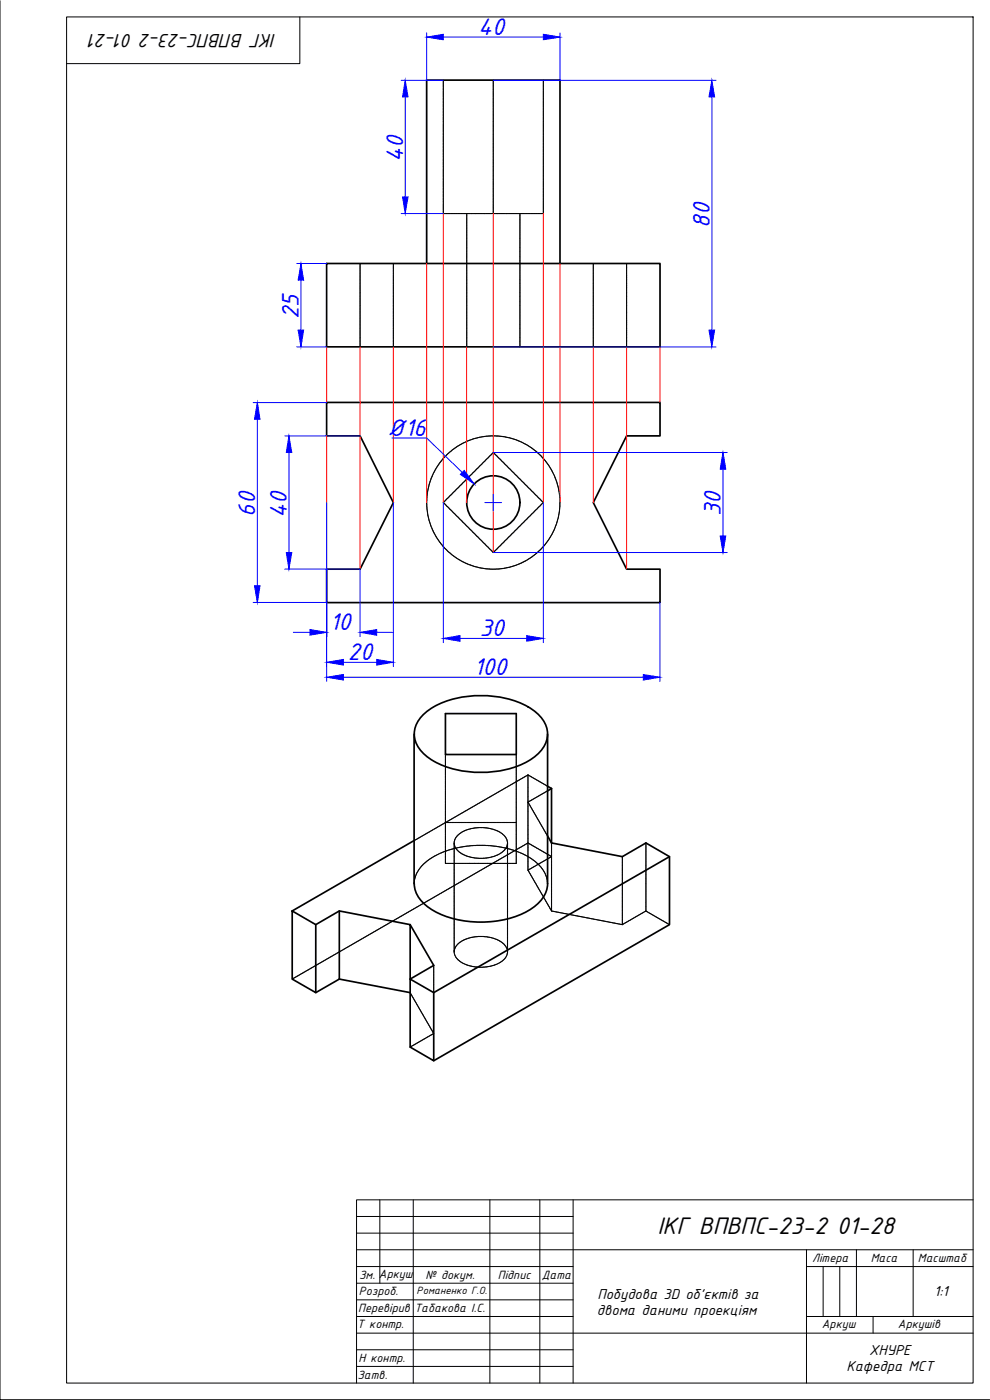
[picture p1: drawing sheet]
<svg xmlns="http://www.w3.org/2000/svg" width="297mm" height="420mm" viewBox="0 0 297 420" stroke-linecap="round" stroke-linejoin="round" font-family="sans-serif">
<defs><g id="words">
<g font-size="7.8" fill="#00f">
<text x="143.5" y="10.5">40</text>
<text x="121" y="48.6" transform="rotate(-90 121 48.6)">40</text>
<text x="212.9" y="68.3" transform="rotate(-90 212.9 68.3)">80</text>
<text x="89.7" y="95.8" transform="rotate(-90 89.7 95.8)">25</text>
<text x="116.3" y="130.8">Ø16</text>
<text x="76.6" y="155" transform="rotate(-90 76.6 155)">60</text>
<text x="86.1" y="155.3" transform="rotate(-90 86.1 155.3)">40</text>
<text x="216.3" y="154.9" transform="rotate(-90 216.3 154.9)">30</text>
<text x="99" y="189.1">10</text>
<text x="143.9" y="191">30</text>
<text x="104.4" y="198.1">20</text>
<text x="142.2" y="202.6">100</text>
</g>
<text font-size="7.8" x="197.3" y="370.3">ІКГ ВПВПС-23-2 01-28</text>
<text font-size="6.2" x="82.8" y="10.3" transform="rotate(-180 82.8 10.3)">ІКГ ВПВПС-23-2 01-21</text>
<g font-size="4.7">
<text x="179.2" y="389.7">Побудова 3D об'єктів за</text>
<text x="280.3" y="388.9">1:1</text>
<text x="179.1" y="394.7">двома даними проекціям</text>
<text x="260.8" y="406.5">ХНУРЕ</text>
<text x="254" y="411.5">Кафедра МСТ</text>
</g>
<g font-size="3.9">
<text x="107.7" y="383.7">Зм. Аркуш</text>
<text x="127.7" y="383.8">№ докум.</text>
<text x="149.4" y="383.8">Підпис</text>
<text x="162.6" y="383.8">Дата</text>
<text x="243.7" y="378.8">Літера</text>
<text x="261.2" y="378.7">Маса</text>
<text x="275.4" y="378.8">Масштаб</text>
<text x="107.7" y="388.8">Розроб.</text>
<text x="107.5" y="393.7">Перевірив</text>
<text x="124.3" y="393.8">Табакова І.С.</text>
<text x="107.2" y="398.5">Т контр.</text>
<text x="246.6" y="398.6">Аркуш</text>
<text x="269.4" y="398.7">Аркушів</text>
<text x="107.3" y="413.8">Затв.</text>
<text x="107.6" y="408.7">Н контр.</text>
</g>
<text font-size="3.4" x="125" y="388.4">Романенко Г.О.</text>
</g></defs>
<!-- layer: 0 -->
<g fill="none" stroke="#000" stroke-width=".3">
<path d="M0 .2v419.9h296.9M20 5.1h272v410h-272zM90 5.1v14h-70M107 365.1h65M107 370.1h65M107 375.1h185M114 360.1v25M124 360.1v55M147 360.1v55M162 360.1v55M172 360.1v55M242 375.1v40"/>
<path d="M257 375.1v20M274 375.1v20M292 360.1h-185v55M107 380.1h65M107 385.1h65M107 390.1h65M107 395.1h65M242 380.1h50M242 395.1h50M247 380.1v15M252 380.1v15M262 395.1v5"/>
<path d="M107 400.1h185M107 405.1h65M107 410.1h65"/>
</g>
<!-- layer: MD_Hidden -->
<g fill="none" stroke="#000" stroke-width=".34">
<path d="M133 24v.5M133 24.6v.3M133 25v.3M133 25.4v.4M133 25.9v.3M133 26.3v.3M133 26.7v.4M133 27.2v.3M133 27.6v.3M133 28v.4M133 28.5v.3M133 28.9v.3"/>
<path d="M133 29.3v.5M133 29.8v.3M133 30.2v.3M133 30.6v.5M133 31.2v.3M133 31.5v.3M133 31.9v.3M133 32.3v.1M133 32.5v.3M133 32.9v.2M133 33.2v.3M133 33.6v.1"/>
<path d="M133 33.8v.3M133 34.2v.3M133 34.5v.3M133 34.9v.1M133 35.1v.3M133 35.5v.3M133 35.9v.3M133 36.2v.5M133 36.8v.3M133 37.2v.3M133 37.5v.5M133 38.1v.3"/>
<path d="M133 38.5v.3M133 38.9v.4M133 39.4v.3M133 39.8v.3M148 24v.5M148 24.6v.3M148 25v.3M148 25.4v.4M148 25.9v.3M148 26.3v.3M148 26.7v.4M148 27.2v.3"/>
<path d="M148 27.6v.3M148 28v.4M148 28.5v.3M148 28.9v.3M148 29.3v.5M148 29.8v.3M148 30.2v.3M148 30.6v.5M148 31.2v.3M148 31.5v.3M148 31.9v.3M148 32.3v.1"/>
<path d="M148 32.5v.3M148 32.9v.2M148 33.2v.3M148 33.6v.1M148 33.8v.3M148 34.2v.3M148 34.5v.3M148 34.9v.1M148 35.1v.3M148 35.5v.3M148 35.9v.3M148 36.2v.5"/>
<path d="M148 36.8v.3M148 37.2v.3M148 37.5v.5M148 38.1v.3M148 38.5v.3M148 38.9v.4M148 39.4v.3M148 39.8v.3M163 24v.5M163 24.6v.3M163 25v.3M163 25.4v.4"/>
<path d="M163 25.9v.3M163 26.3v.3M163 26.7v.4M163 27.2v.3M163 27.6v.3M163 28v.4M163 28.5v.3M163 28.9v.3M163 29.3v.5M163 29.8v.3M163 30.2v.3M163 30.6v.5"/>
<path d="M163 31.2v.3M163 31.5v.3M163 31.9v.3M163 32.3v.1M163 32.5v.3M163 32.9v.2M163 33.2v.3M163 33.6v.1M163 33.8v.3M163 34.2v.3M163 34.5v.3M163 34.9v.1"/>
<path d="M163 35.1v.3M163 35.5v.3M163 35.9v.3M163 36.2v.5M163 36.8v.3M163 37.2v.3M163 37.5v.5M163 38.1v.3M163 38.5v.3M163 38.9v.4M163 39.4v.3M163 39.8v.3"/>
<path d="M133 40.2v.4M133 40.7v.3M133 41.1v.3M133 41.5v.5M133 42v.3M133 42.4v.3M133 42.8v.5M133 43.3v.3M133 43.7v.3M133 44.1v.5M133 44.7v.3M133 45v.3"/>
<path d="M133 45.4v.3M133 45.8v.1M133 46v.3M133 46.4v.3M133 46.7v.3M133 47.1v.1M133 47.3v.3M133 47.7v.3M133 48v.3M133 48.4v.1M133 48.6v.3M133 49v.3"/>
<path d="M133 49.4v.3M133 49.7v.5M133 50.3v.3M133 50.7v.3M133 51.1v.4M133 51.6v.3M133 52v.3M133 52.4v.4M133 52.9v.3M133 53.3v.3M133 53.7v.4M133 54.2v.3"/>
<path d="M133 54.6v.3M133 55v.5M133 55.5v.3M133 55.9v.3M133 56.3v.5M133 56.9v.3M133 57.2v.3M133 57.6v.3M133 58v.1M133 58.2v.3M133 58.5v.3M133 58.9v.3"/>
<path d="M133 59.3v.1M133 59.5v.3M133 59.9v.3M148 40.2v.4M148 40.7v.3M148 41.1v.3M148 41.5v.5M148 42v.3M148 42.4v.3M148 42.8v.5M148 43.3v.3M148 43.7v.3"/>
<path d="M148 44.1v.5M148 44.7v.3M148 45v.3M148 45.4v.3M148 45.8v.1M148 46v.3M148 46.4v.3M148 46.7v.3M148 47.1v.1M148 47.3v.3M148 47.7v.3M148 48v.3"/>
<path d="M148 48.4v.1M148 48.6v.3M148 49v.3M148 49.4v.3M148 49.7v.5M148 50.3v.3M148 50.7v.3M148 51.1v.4M148 51.6v.3M148 52v.3M148 52.4v.4M148 52.9v.3"/>
<path d="M148 53.3v.3M148 53.7v.4M148 54.2v.3M148 54.6v.3M148 55v.5M148 55.5v.3M148 55.9v.3M148 56.3v.5M148 56.9v.3M148 57.2v.3M148 57.6v.3M148 58v.1"/>
<path d="M148 58.2v.3M148 58.5v.3M148 58.9v.3M148 59.3v.1M148 59.5v.3M148 59.9v.3M163 40.2v.4M163 40.7v.3M163 41.1v.3M163 41.5v.5M163 42v.3M163 42.4v.3"/>
<path d="M163 42.8v.5M163 43.3v.3M163 43.7v.3M163 44.1v.5M163 44.7v.3M163 45v.3M163 45.4v.3M163 45.8v.1M163 46v.3M163 46.4v.3M163 46.7v.3M163 47.1v.1"/>
<path d="M163 47.3v.3M163 47.7v.3M163 48v.3M163 48.4v.1M163 48.6v.3M163 49v.3M163 49.4v.3M163 49.7v.5M163 50.3v.3M163 50.7v.3M163 51.1v.4M163 51.6v.3"/>
<path d="M163 52v.3M163 52.4v.4M163 52.9v.3M163 53.3v.3M163 53.7v.4M163 54.2v.3M163 54.6v.3M163 55v.5M163 55.5v.3M163 55.9v.3M163 56.3v.5M163 56.9v.3"/>
<path d="M163 57.2v.3M163 57.6v.3M163 58v.1M163 58.2v.3M163 58.5v.3M163 58.9v.3M163 59.3v.1M163 59.5v.3M163 59.9v.3M108 79.1v.1M108 79.2v.3M108 79.6v.1"/>
<path d="M108 79.8v.3M118 79.1v.1M118 79.2v.3M118 79.6v.1M118 79.8v.3M133 63.8v.3h.3M133 60.2v.3M133 60.6v.1M133 60.8v.3M133 61.2v.3M133 61.6v.2M133 61.9v.5"/>
<path d="M133 62.5v.3M133 62.9v.3M133 63.2v.5M133.3 64.1h.1M133.5 64.1h.3M133.9 64.1h.3M134.3 64.1h.3M134.7 64.1h.1M134.8 64.1h.3M135.2 64.1h.3M135.6 64.1h.3M136 64.1h.1"/>
<path d="M136.1 64.1h.3M136.5 64.1h.3M136.9 64.1h.3M137.3 64.1h.1M137.5 64.1h.3M137.8 64.1h.3M138.2 64.1h.3M138.6 64.1h.1M138.8 64.1h.3M139.1 64.1h.3M139.5 64.1h.3M139.9 64.1h.5"/>
<path d="M140 64.1v.2M140 64.4v.5M140 65v.3M140 65.4v.3M140 65.7v.5M140 66.3v.3M140 66.7v.3M140 67.1v.3M140 67.4v.1M140 67.6v.3M140 68v.3M140 68.4v.3"/>
<path d="M140 68.7v.1M140 68.9v.3M140 69.3v.3M140 69.7v.3M140 70.1h.1M140 70.2v.3M140 70.6v.3M140 71v.3M140 71.4v.4M140 71.9v.3M140 72.3v.3M140 72.7v.5"/>
<path d="M140 73.2v.3M140 73.6v.3M140 74v.5M140 74.5v.3M140 74.9v.3M140 75.3v.5M140 75.9v.3M140 76.2v.3M140 76.6v.5M140 77.2v.3M140 77.6v.3M140 77.9v.5"/>
<path d="M140 78.5v.3M140 78.9v.3M140 79.2v.3M140 79.6v.1M140 79.8v.3M140.5 64.1h.3M140.8 64.1h.3M141.2 64.1h.5M141.8 64.1h.3M142.2 64.1h.3M142.5 64.1h.5M143.1 64.1h.3"/>
<path d="M143.5 64.1h.3M143.8 64.1h.5M144.4 64.1h.3M144.8 64.1h.3M145.2 64.1h.4M145.7 64.1h.3M146.1 64.1h.3M146.5 64.1h.4M147 64.1h.3M147.4 64.1h.3M147.8 64.1h.3M148 60.2v.3"/>
<path d="M148 60.6v.1M148 60.8v.3M148 61.2v.3M148 61.6v.2M148 61.9v.5M148 62.5v.3M148 62.9v.3M148 63.2v.5M148 63.8v.3M148.1 64.1h.2M148.3 64.1h.3M148.7 64.1h.3"/>
<path d="M149.1 64.1h.5M149.6 64.1h.3M150 64.1h.3M150.4 64.1h.5M151 64.1h.3M151.3 64.1h.3M151.7 64.1h.5M152.3 64.1h.3M152.7 64.1h.3M153 64.1h.5M153.6 64.1h.3M154 64.1h.3"/>
<path d="M154.3 64.1h.5M154.9 64.1h.3M155.3 64.1h.3M155.7 64.1h.4M156 64.1v.2M156 64.4v.5M156 65v.3M156 65.4v.3M156 65.7v.5M156 66.3v.3M156 66.7v.3M156 67.1v.3"/>
<path d="M156 67.4v.1M156 67.6v.3M156 68v.3M156 68.4v.3M156 68.7v.1M156 68.9v.3M156 69.3v.3M156 69.7v.3M156 70.1h.1M156 70.2v.3M156 70.6v.3M156 71v.3"/>
<path d="M156 71.4v.4M156 71.9v.3M156 72.3v.3M156 72.7v.5M156 73.2v.3M156 73.6v.3M156 74v.5M156 74.5v.3M156 74.9v.3M156 75.3v.5M156 75.9v.3M156 76.2v.3"/>
<path d="M156 76.6v.5M156 77.2v.3M156 77.6v.3M156 77.9v.5M156 78.5v.3M156 78.9v.3M156 79.2v.3M156 79.6v.1M156 79.8v.3M156.2 64.1h.3M156.6 64.1h.3M157 64.1h.3"/>
<path d="M157.4 64.1h.1M157.5 64.1h.3M157.9 64.1h.3M158.3 64.1h.3M158.7 64.1h.1M158.8 64.1h.3M159.2 64.1h.3M159.6 64.1h.3M160 64.1h.1M160.1 64.1h.3M160.5 64.1h.3M160.9 64.1h.3"/>
<path d="M161.3 64.1h.1M161.5 64.1h.3M161.8 64.1h.3M162.2 64.1h.3M162.6 64.1h.1M163 64l-.2 .1M163 60.2v.3M163 60.6v.1M163 60.8v.3M163 61.2v.3M163 61.6v.2M163 61.9v.5"/>
<path d="M163 62.5v.3M163 62.9v.3M163 63.2v.5M163 63.8v.1M178 79.1v.1M178 79.2v.3M178 79.6v.1M178 79.8v.3M188 79.1v.1M188 79.2v.3M188 79.6v.1M188 79.8v.3"/>
<path d="M108 80.2v.3M108 80.6v.3M108 80.9v.1M108 81.1v.3M108 81.5v.3M108 81.9v.3M108 82.3h.1M108 82.4v.3M108 82.8v.3M108 83.2v.3M108 83.6v.4M108 84.1v.3"/>
<path d="M108 84.5v.3M108 84.9v.4M108 85.4v.3M108 85.8v.3M108 86.2v.5M108 86.7v.3M108 87.1v.3M108 87.5v.5M108 88.1v.2M108 88.4v.3M108 88.8v.5M108 89.4v.3"/>
<path d="M108 89.7v.3M108 90.1v.5M108 90.7v.3M108 91.1v.3M108 91.4v.5M108 92v.3M108 92.4v.3M108 92.8v.2M108 93.1v.1M108 93.3v.3M108 93.7v.3M108 94.1v.3"/>
<path d="M108 94.4v.1M108 94.6v.3M108 95v.3M108 95.4v.3M108 95.8h.1M108 95.9v.3M108 96.3v.3M108 96.7v.3M108 97.1v.4M108 97.6v.3M108 98v.3M108 98.4v.4"/>
<path d="M108 98.9v.3M108 99.3v.3M108 99.7v.5M118 80.2v.3M118 80.6v.3M118 80.9v.1M118 81.1v.3M118 81.5v.3M118 81.9v.3M118 82.3h.1M118 82.4v.3M118 82.8v.3"/>
<path d="M118 83.2v.3M118 83.6v.4M118 84.1v.3M118 84.5v.3M118 84.9v.4M118 85.4v.3M118 85.8v.3M118 86.2v.5M118 86.7v.3M118 87.1v.3M118 87.5v.5M118 88.1v.2"/>
<path d="M118 88.4v.3M118 88.8v.5M118 89.4v.3M118 89.7v.3M118 90.1v.5M118 90.7v.3M118 91.1v.3M118 91.4v.5M118 92v.3M118 92.4v.3M118 92.8v.2M118 93.1v.1"/>
<path d="M118 93.3v.3M118 93.7v.3M118 94.1v.3M118 94.4v.1M118 94.6v.3M118 95v.3M118 95.4v.3M118 95.8h.1M118 95.9v.3M118 96.3v.3M118 96.7v.3M118 97.1v.4"/>
<path d="M118 97.6v.3M118 98v.3M118 98.4v.4M118 98.9v.3M118 99.3v.3M118 99.7v.5M140 80.2v.3M140 80.6v.3M140 80.9v.1M140 81.1v.3M140 81.5v.3M140 81.9v.3"/>
<path d="M140 82.3h.1M140 82.4v.3M140 82.8v.3M140 83.2v.3M140 83.6v.4M140 84.1v.3M140 84.5v.3M140 84.9v.4M140 85.4v.3M140 85.8v.3M140 86.2v.5M140 86.7v.3"/>
<path d="M140 87.1v.3M140 87.5v.5M140 88.1v.2M140 88.4v.3M140 88.8v.5M140 89.4v.3M140 89.7v.3M140 90.1v.5M140 90.7v.3M140 91.1v.3M140 91.4v.5M140 92v.3"/>
<path d="M140 92.4v.3M140 92.8v.2M140 93.1v.1M140 93.3v.3M140 93.7v.3M140 94.1v.3M140 94.4v.1M140 94.6v.3M140 95v.3M140 95.4v.3M140 95.8h.1M140 95.9v.3"/>
<path d="M140 96.3v.3M140 96.7v.3M140 97.1v.4M140 97.6v.3M140 98v.3M140 98.4v.4M140 98.9v.3M140 99.3v.3M140 99.7v.5M156 80.2v.3M156 80.6v.3M156 80.9v.1"/>
<path d="M156 81.1v.3M156 81.5v.3M156 81.9v.3M156 82.3h.1M156 82.4v.3M156 82.8v.3M156 83.2v.3M156 83.6v.4M156 84.1v.3M156 84.5v.3M156 84.9v.4M156 85.4v.3"/>
<path d="M156 85.8v.3M156 86.2v.5M156 86.7v.3M156 87.1v.3M156 87.5v.5M156 88.1v.2M156 88.4v.3M156 88.8v.5M156 89.4v.3M156 89.7v.3M156 90.1v.5M156 90.7v.3"/>
<path d="M156 91.1v.3M156 91.4v.5M156 92v.3M156 92.4v.3M156 92.8v.2M156 93.1v.1M156 93.3v.3M156 93.7v.3M156 94.1v.3M156 94.4v.1M156 94.6v.3M156 95v.3"/>
<path d="M156 95.4v.3M156 95.8h.1M156 95.9v.3M156 96.3v.3M156 96.7v.3M156 97.1v.4M156 97.6v.3M156 98v.3M156 98.4v.4M156 98.9v.3M156 99.3v.3M156 99.7v.5"/>
<path d="M178 80.2v.3M178 80.6v.3M178 80.9v.1M178 81.1v.3M178 81.5v.3M178 81.9v.3M178 82.3h.1M178 82.4v.3M178 82.8v.3M178 83.2v.3M178 83.6v.4M178 84.1v.3"/>
<path d="M178 84.5v.3M178 84.9v.4M178 85.4v.3M178 85.8v.3M178 86.2v.5M178 86.7v.3M178 87.1v.3M178 87.5v.5M178 88.1v.2M178 88.4v.3M178 88.8v.5M178 89.4v.3"/>
<path d="M178 89.7v.3M178 90.1v.5M178 90.7v.3M178 91.1v.3M178 91.4v.5M178 92v.3M178 92.4v.3M178 92.8v.2M178 93.1v.1M178 93.3v.3M178 93.7v.3M178 94.1v.3"/>
<path d="M178 94.4v.1M178 94.6v.3M178 95v.3M178 95.4v.3M178 95.8h.1M178 95.9v.3M178 96.3v.3M178 96.7v.3M178 97.1v.4M178 97.6v.3M178 98v.3M178 98.4v.4"/>
<path d="M178 98.9v.3M178 99.3v.3M178 99.7v.5M188 80.2v.3M188 80.6v.3M188 80.9v.1M188 81.1v.3M188 81.5v.3M188 81.9v.3M188 82.3h.1M188 82.4v.3M188 82.8v.3"/>
<path d="M188 83.2v.3M188 83.6v.4M188 84.1v.3M188 84.5v.3M188 84.9v.4M188 85.4v.3M188 85.8v.3M188 86.2v.5M188 86.7v.3M188 87.1v.3M188 87.5v.5M188 88.1v.2"/>
<path d="M188 88.4v.3M188 88.8v.5M188 89.4v.3M188 89.7v.3M188 90.1v.5M188 90.7v.3M188 91.1v.3M188 91.4v.5M188 92v.3M188 92.4v.3M188 92.8v.2M188 93.1v.1"/>
<path d="M188 93.3v.3M188 93.7v.3M188 94.1v.3M188 94.4v.1M188 94.6v.3M188 95v.3M188 95.4v.3M188 95.8h.1M188 95.9v.3M188 96.3v.3M188 96.7v.3M188 97.1v.4"/>
<path d="M188 97.6v.3M188 98v.3M188 98.4v.4M188 98.9v.3M188 99.3v.3M188 99.7v.5M108 100.2v.3M108 100.6v.3M108 101v.5M108 101.6v.3M108 101.9v.3M108 102.3v.5"/>
<path d="M108 102.9v.3M108 103.3v.2M108 103.6v.5M118 100.2v.3M118 100.6v.3M118 101v.5M118 101.6v.3M118 101.9v.3M118 102.3v.5M118 102.9v.3M118 103.3v.2M118 103.6v.5"/>
<path d="M140 100.2v.3M140 100.6v.3M140 101v.5M140 101.6v.3M140 101.9v.3M140 102.3v.5M140 102.9v.3M140 103.3v.2M140 103.6v.5M156 100.2v.3M156 100.6v.3M156 101v.5"/>
<path d="M156 101.6v.3M156 101.9v.3M156 102.3v.5M156 102.9v.3M156 103.3v.2M156 103.6v.5M178 100.2v.3M178 100.6v.3M178 101v.5M178 101.6v.3M178 101.9v.3M178 102.3v.5"/>
<path d="M178 102.9v.3M178 103.3v.2M178 103.6v.5M188 100.2v.3M188 100.6v.3M188 101v.5M188 101.6v.3M188 101.9v.3M188 102.3v.5M188 102.9v.3M188 103.3v.2M188 103.6v.5"/>
<path d="M131.3 139.9l-.1 .1M131.5 139.6l-.2 .2M131.8 139.1l-.3 .4M132 138.8l-.1 .2M132.2 138.6l-.1 .1M132.3 138.5l-.1 .1M132.5 138.2l-.2 .2M132.8 137.9l-.3 .2M133 137.6l-.2 .3M133.1 137.5l-.1 .1M133.3 137.2l-.2 .2M133.8 136.8l-.4 .4"/>
<path d="M134.3 136.3l-.5 .4M134.4 136.1l-.1 .1M134.6 136l-.1 .1M134.8 135.8l-.2 .2M135.1 135.5l-.2 .2M135.6 135.2l-.4 .3M135.7 135l-.1 .1M135.8 134.9v.1M136 134.8l-.1 .1M136.2 134.7l-.1 .1M136.3 134.6l-.1 .1M136.5 134.5l-.1 .1"/>
<path d="M136.6 134.4l-.1 .1M136.8 134.3l-.1 .1M137.1 134.1l-.3 .1M137.4 133.9l-.3 .1M137.6 133.8h-.1M137.7 133.7h-.1M137.9 133.6h-.1M138 133.5l-.1 .1M138.6 133.2l-.5 .2M138.7 133.1l-.1 .1M138.9 133l-.1 .1M139.2 132.8l-.3 .2"/>
<path d="M139.4 132.8h-.1M139.5 132.7l-.1 .1M139.7 132.6l-.1 .1M139.9 132.5l-.1 .1M140 132.5h.1M140.4 132.3l-.3 .2M141.1 132l-.6 .3M141.3 132h-.1M141.4 131.9v.1M141.6 131.9h-.1M142.2 131.7l-.5 .1M142.3 131.6l-.1 .1"/>
<path d="M142.9 131.5l-.5 .1M143.3 131.4l-.3 .1M143.3 131.4h.1M143.5 131.3h.1M143.7 131.3h.1M144 131.2h-.2M144.1 131.2h.1M144.2 139.6l-.5 .5M144.5 131.1l-.3 .1M144.6 131.1h.1M144.7 139.1l-.4 .5M145.1 131l-.3 .1"/>
<path d="M145.1 138.7l-.3 .3M145.2 131h.1M145.3 131h.2M145.5 138.3l-.3 .3M145.6 130.9l-.1 .1M145.7 138.1l-.1 .2M145.7 130.9h.1M146 130.9h-.1M146.1 130.9h.3M146.2 137.6l-.5 .5M146.6 137.2l-.3 .4M146.6 130.9h-.1"/>
<path d="M146.6 130.9h.3M146.7 137.1l-.1 .1M147.1 136.7l-.3 .3M147.3 136.6l-.1 .1M147.3 130.8l-.3 .1M147.4 130.8h.3M147.7 136.1l-.4 .4M147.8 130.8h.5M147.9 135.9l-.2 .2M148 135.8h.1M148.1 135.9l.2 .2M148.3 130.8h.3"/>
<path d="M148.4 136.1l.1 .2M148.5 136.3l.2 .2M148.7 130.8l.1 .1M148.8 136.6l.5 .4M148.9 130.9h.1M149.1 130.9h.5M149.3 137.1l.1 .1M149.4 137.2l.4 .4M149.6 130.9h.3M149.9 137.6l.4 .5M150 130.9l.5 .1M150.4 138.1l.1 .2"/>
<path d="M150.5 138.3l.2 .2M150.6 131h.1M150.7 138.6h.2M150.7 131h.2M150.9 138.7l.4 .3M151 131h.1M151.1 131.1h.2M151.3 139.1l.1 .1M151.3 131.1h.1M151.4 139.2l.4 .4M151.5 131.1l.5 .1M151.8 139.6l.5 .5"/>
<path d="M152.1 131.2l.3 .1M152.4 131.3h.1M152.6 131.4h.1M152.8 131.4h.3M153.2 131.5l.4 .1M153.7 131.7h.1M153.9 131.7h.1M154.1 131.7l.4 .2M154.6 131.9l.1 .1M154.8 132h.1M154.9 132l.2 .1M155.1 132.1l.6 .3"/>
<path d="M155.8 132.4l.1 .1M156 132.5h.1M156.2 132.5l.1 .1M156.3 132.6l.1 .1M156.5 132.7l.1 .1M156.7 132.8l.2 .1M157 133h.1M157.1 133.1l.5 .2M157.6 133.3l.5 .2M158.2 133.6h.1M158.3 133.6l.3 .2M158.6 133.9h.1"/>
<path d="M158.8 134h.1M159 134.1v.1M159.1 134.2l.4 .3M159.6 134.5l.2 .2M159.9 134.7l.1 .1M160 134.8l.1 .1M160.1 135l.3 .1M160.4 135.2l.2 .1M160.6 135.3h.1M160.7 135.4l.2 .1M160.9 135.5l.1 .1M161 135.6l.2 .1"/>
<path d="M161.2 135.8l.5 .4M161.8 136.3l.7 .7M162.5 137.1l.2 .2M162.8 137.3l.1 .2M162.9 137.5l.3 .3M163.3 137.9l.3 .4M163.7 138.3v.1M163.7 138.5l.1 .1M163.9 138.6l.1 .1M164 138.8v.1M164.1 138.9l.1 .1M164.2 139.1l.1 .1"/>
<path d="M164.3 139.2l.1 .2M164.4 139.4l.1 .1M164.5 139.5l.2 .3M164.8 139.9v.1M164.8 140l.1 .1M128 150.5v.4M128 151l.1 .3M128.1 149.6h.1M128.1 149.7v.3M128.1 150.1v.1M128.1 151.4v.3M128.1 151.8v.3"/>
<path d="M128.1 152.1v.1M128.1 150.3l-.1 .1M128.1 149v.1M128.1 149.2v.3M128.1 152.3v.3M128.1 152.7v.1M128.1 148.6v.1M128.1 152.9v.1M128.1 153.1l.1 .1M128.1 148.8v.1M128.2 148.3v.1M128.2 153.2v.3"/>
<path d="M128.2 148.4l-.1 .1M128.2 148v.2M128.2 153.6l.1 .3M128.3 147.7v.1M128.3 154v.1M128.3 147.9l-.1 .1M128.3 147.3v.3M128.3 154.2v.1M128.4 154.3v.2M128.4 147.1v.1M128.4 154.6l.1 .4M128.4 146.8v.3"/>
<path d="M128.5 155.1v.1M128.5 155.3l.1 .3M128.5 146.4v.3M128.6 146.2v.1M128.6 155.7h.1M128.7 155.8v.2M128.7 145.8l-.1 .3M128.7 156v.1M128.7 145.7v.1M128.7 156.2l.1 .1M128.7 145.5v.1M128.8 145.3v.1"/>
<path d="M128.8 156.4l.1 .4M128.9 144.9l-.1 .3M129 156.9v.1M129 144.8l-.1 .1M129 157.1l.1 .1M129.1 157.3l.2 .6M129.2 144.1l-.2 .6M129.3 143.9l-.1 .1M129.3 158l.1 .1M129.4 158.2h.1M129.5 158.3v.1M129.5 143.2l-.2 .6"/>
<path d="M129.6 158.5l.1 .3M129.7 158.8l.1 .2M129.8 159l.2 .5M129.8 142.5l-.2 .6M129.9 142.3v.1M130 159.5v.1M130 142.2h.1M130.1 142l-.1 .1M130.1 159.7l.2 .4M130.2 141.8l-.1 .1M130.6 141l-.4 .8M130.8 140.7l-.2 .2"/>
<path d="M130.9 140.5l-.1 .1M131 140.3l-.1 .1M131.1 140.2l-.1 .1M131.2 140l-.1 .1M133.1 150.7v.2M133.1 150.9l.1 .1M133.2 150.6l-.1 .1M133.3 151l.6 .7M133.9 149.9l-.6 .7M133.9 151.7l.4 .4M134.1 149.7l-.2 .2M134.3 149.6h-.1"/>
<path d="M134.3 152.1l.4 .3M134.7 149.2l-.4 .3M134.7 152.5l.1 .1M134.8 149l-.1 .1M134.8 152.7l.2 .2M135 148.8l-.2 .2M135.1 152.9l.6 .6M135.2 148.6l-.1 .1M135.7 148.1l-.4 .5M135.8 153.5v.2M135.8 148v.1M135.9 153.7l.2 .2"/>
<path d="M136.1 147.7l-.2 .2M136.1 154l.7 .6M136.8 147l-.7 .7M136.8 154.6l.4 .4M137.2 146.6l-.4 .4M137.2 155l.6 .7M137.8 146l-.6 .6M137.9 155.7l.2 .2M138.1 145.7l-.2 .2M138.1 156h.2M138.3 145.6l-.2 .1M138.3 156.1l.3 .3"/>
<path d="M138.6 145.2l-.3 .3M138.7 156.5l.1 .1M138.8 145l-.1 .2M138.8 156.6l.3 .4M139.1 144.7l-.3 .3M139.2 157l.5 .5M139.7 144.1l-.5 .5M139.7 157.6l.4 .3M140.1 143.7l-.4 .4M140.1 157.9l.7 .7M140.8 143l-.7 .7M140.8 158.6l.3 .4"/>
<path d="M141.1 142.7l-.3 .3M141.2 159l.5 .5M141.7 142.2l-.5 .4M141.7 159.6l.4 .3M142.1 141.7l-.4 .4M142.1 159.9l.1 .1M142.2 141.6l-.1 .1M142.6 141.2l-.3 .4M142.7 141.1v.1M143.1 140.7l-.3 .3M143.3 140.5l-.1 .1M143.7 140.2l-.4 .3"/>
<path d="M152.4 140.2l.3 .3M152.7 140.5l.2 .1M152.9 140.7l.3 .3M153.3 141.1l.1 .1M153.4 141.2l.4 .4M153.8 141.6l.1 .1M153.9 159.9l-.1 .1M154 141.7l.3 .4M154.3 159.6l-.3 .3M154.3 142.2l.4 .3M154.7 159.1l-.4 .4M154.7 142.5l.2 .1"/>
<path d="M154.9 159l-.2 .1M154.9 142.7l.3 .3M155.2 158.6l-.3 .4M155.3 143l.1 .2M155.4 158.5l-.1 .1M155.4 143.2l.3 .4M155.7 158.1l-.3 .3M155.8 143.6l.1 .1M155.9 157.9l-.1 .1M156 143.7l.3 .4M156.3 157.6l-.3 .3M156.3 144.1l.5 .5"/>
<path d="M156.8 157l-.5 .5M156.9 144.7l.3 .3M157.2 156.6l-.3 .4M157.3 145l.1 .2M157.4 156.5l-.1 .1M157.4 145.2l.3 .3M157.7 156.1l-.3 .3M157.8 145.6l.1 .1M157.9 156h-.1M157.9 145.7l.3 .2M158.2 155.7l-.3 .2M158.2 146l.1 .1"/>
<path d="M158.3 155.5l-.1 .2M158.3 146.1l.5 .5M158.8 155l-.5 .5M158.9 146.6l.3 .4M159.2 154.6l-.3 .4M159.3 147v.2M159.3 154.5v.1M159.4 147.2l.3 .3M159.7 154.1l-.3 .3M159.8 147.6l.3 .3M159.9 154l-.1 .1M160.1 153.7l-.2 .2"/>
<path d="M160.2 148l.1 .1M160.3 153.5l-.1 .2M160.3 148.1l.5 .5M160.8 153l-.5 .5M160.8 148.6l.4 .4M161 152.9l-.2 .1M161.2 152.7l-.2 .2M161.2 149l.1 .1M161.3 152.5l-.1 .1M161.4 149.2l.3 .3M161.7 152.1l-.3 .3M161.8 149.6h.1"/>
<path d="M161.9 152l-.1 .1M161.9 149.7l.2 .2M162.1 151.7l-.2 .2M162.2 149.9l.1 .2M162.3 151.6l-.1 .1M162.3 150.1l.5 .5M162.8 151l-.5 .5M162.8 150.6l.1 .1M162.9 150.9l-.1 .1M163 150.7v.2M164.9 140.2l.1 .1M165.1 140.3v.2"/>
<path d="M165.1 140.5l.1 .1M165.2 140.7l.2 .2M165.4 141l.1 .1M165.5 141.1l.1 .2M165.6 141.3l.1 .1M165.7 141.5l.1 .3M165.9 141.8v.1M165.9 142l.1 .1M166 142.2h.1M166.1 142.3l.1 .1M166.2 142.5v.1M166.2 159l-.4 1"/>
<path d="M166.3 142.7h.1M166.4 142.8v.1M166.4 158.7l-.1 .3M166.4 143l.1 .1M166.5 158.5l-.1 .2M166.5 143.2v.1M166.5 158.4v.1M166.5 143.3l.3 .5M166.6 158.2l-.1 .1M166.8 143.9v.1M166.8 157.6l-.2 .5M166.8 144.1h.1"/>
<path d="M166.9 144.2l.1 .5M166.9 157.3l-.1 .3M167 157.1v.1M167.1 156.8l-.1 .3M167.1 144.7v.2M167.1 156.6v.1M167.1 144.9l.2 .5M167.2 156.4v.1M167.3 145.5v.1M167.3 155.9l-.1 .4M167.3 145.7v.1M167.4 155.7v.1"/>
<path d="M167.4 145.8v.2M167.4 146l.1 .1M167.5 146.2v.1M167.5 146.4l.1 .3M167.6 155.2l-.2 .4M167.6 146.8v.1M167.6 154.8v.3M167.6 146.9l.1 .3M167.6 154.6v.1M167.7 147.3l.1 .3M167.7 154.2l-.1 .3M167.7 154v.1"/>
<path d="M167.8 147.7v.1M167.8 148l.1 .2M167.8 147.9v.1M167.8 153.7v.3M167.9 153.5l-.1 .1M167.9 148.3v.1M167.9 153.3v.1M167.9 148.4v.1M167.9 148.6v.1M167.9 148.8v.1M167.9 152.7v.3M167.9 153.1v.1"/>
<path d="M167.9 152.4v.3M167.9 149v.1M167.9 149.2l.1 .4M168 149.7v.3M168 150.1v.3M168 150.5v.5M168 151v.3M168 151.4v.3M168 151.8l-.1 .5M130.4 160.2v.1M130.5 160.4h.1M130.6 160.5v.1"/>
<path d="M130.6 160.7l.1 .1M130.7 160.8l.1 .2M130.8 161l.1 .1M130.9 161.2l.1 .1M131 161.3l.1 .1M131.1 161.5l.1 .1M131.2 161.6l.1 .2M131.3 161.8l.1 .1M131.4 162l.1 .1M131.5 162.1l.2 .2M131.7 162.4l.3 .4M132.1 162.9l.1 .1"/>
<path d="M132.2 163v.1M132.3 163.2l.2 .2M132.5 163.4l.1 .2M132.7 163.6l.1 .1M132.8 163.7v.1M132.9 163.9l.3 .4M133.3 164.3l.4 .5M133.8 164.8l.1 .1M133.9 165l.1 .1M134.1 165.1l.2 .3M134.3 165.4l.1 .1M134.5 165.5v.1"/>
<path d="M134.6 165.7l.4 .2M135 166l.3 .2M135.3 166.2l.1 .1M135.5 166.4l.2 .2M135.8 166.6v.1M135.9 166.7l.1 .1M136.1 166.8v.1M136.2 166.9l.1 .1M136.4 167v.1M136.5 167.2h.1M136.7 167.3h.1M136.8 167.4h.1"/>
<path d="M136.9 167.5l.2 .1M137.1 167.6h.1M137.3 167.7l.1 .1M137.5 167.8l.4 .2M137.9 168.1h.1M138.1 168.1l.1 .1M138.3 168.3h.1M138.4 168.4h.1M138.6 168.4l.1 .1M138.7 168.5l.2 .1M138.9 168.6l.1 .1M139.1 168.7l.4 .2"/>
<path d="M139.6 169l.4 .2M140.1 169.2h.1M140.3 169.2l.1 .1M140.4 169.3l.1 .1M140.6 169.4l.1 .1M140.8 169.5l.8 .3M141.7 169.8h.1M141.9 169.8l.3 .1M142.2 170h.1M142.3 160.1l.3 .3M142.4 170l.1 .1M142.6 170.1l.4 .1"/>
<path d="M142.7 160.4v.2M142.8 160.6l.3 .4M143.1 170.2h.1M143.2 161l.1 .1M143.3 170.2l.1 .1M143.3 161.1l.4 .4M143.5 170.3h.1M143.6 170.3h.2M143.7 161.5l.5 .5M143.8 170.4h.2M144 170.4l.3 .1M144.3 162.1l.4 .5"/>
<path d="M144.4 170.5h.3M144.8 162.6l.3 .3M144.8 170.5l.3 .1M145.1 170.6h.1M145.2 163l.1 .1M145.3 163.1l.2 .2M145.3 170.6h.2M145.5 170.6l.1 .1M145.6 163.4l.1 .1M145.7 170.7h.1M145.7 163.5l.5 .5M145.9 170.7h.3"/>
<path d="M146.3 164l.3 .4M146.3 170.7l.3 .1M146.6 164.4l.1 .1M146.6 170.8h.5M146.8 164.6l.3 .3M147.2 165l.1 .1M147.2 170.8h.3M147.3 165.1l.4 .4M147.6 170.8h.3M147.7 165.5l.4 .3M148 170.8h.1M148.1 170.8h.3"/>
<path d="M148.3 165.5l-.2 .2M148.5 165.4l-.1 .1M148.7 165.1l-.2 .2M148.8 170.8h-.3M148.9 170.8h.3M149.3 164.6l-.5 .5M149.3 170.8h.1M149.4 164.4l-.1 .1M149.7 170.7l-.3 .1M149.8 164l-.4 .4M149.8 170.7h.1M150.1 170.7h-.1"/>
<path d="M150.2 170.7h.1M150.3 163.5l-.4 .5M150.5 163.4l-.1 .1M150.5 170.6l-.1 .1M150.5 170.6h.2M150.7 163.1l-.2 .2M150.9 163l-.2 .1M150.9 170.6h-.2M150.9 170.6h.1M151.3 170.6h-.2M151.3 162.6l-.4 .3M151.4 162.4l-.1 .2"/>
<path d="M151.6 170.5l-.3 .1M151.8 162.1l-.4 .3M152 170.4l-.3 .1M152 170.4h.1M152.2 170.3h.2M152.3 161.5l-.5 .5M152.7 161.1l-.3 .4M152.7 170.3h-.3M152.9 161l-.2 .1M153.1 170.2l-.3 .1M153.1 170.1h.1M153.2 160.6l-.3 .4"/>
<path d="M153.4 160.4l-.1 .2M153.4 170.1h-.1M153.8 160.1l-.4 .3M153.8 170l-.3 .1M154.1 169.8l-.3 .1M154.3 169.8h-.1M154.4 169.8h.1M155 169.5l-.4 .2M155.2 169.5h-.1M155.4 169.4l-.1 .1M156.1 169.1l-.7 .3M156.3 169l-.2 .1"/>
<path d="M156.4 169h-.1M157.6 168.4l-1.1 .6M157.7 168.3l-.1 .1M157.9 168.2l-.1 .1M158.1 168.1h-.1M158.2 168v.1M158.5 167.8l-.2 .2M158.9 167.6l-.3 .2M159 167.5l-.1 .1M159.2 167.4l-.1 .1M159.3 167.3h.1M159.6 167.1l-.2 .2"/>
<path d="M159.9 166.8l-.2 .2M160.1 166.8h-.1M160.2 166.6l-.1 .1M160.4 166.5l-.1 .1M160.5 166.4l-.1 .1M160.8 166.2l-.2 .2M161.4 165.7l-.5 .4M161.8 165.3l-.3 .3M162 165.1l-.2 .1M162.3 164.8l-.3 .3M162.5 164.6l-.1 .1M162.6 164.5l-.1 .1"/>
<path d="M162.9 164.2l-.3 .2M163 164l-.1 .2M163.4 163.7l-.4 .3M163.6 163.4l-.2 .2M163.7 163.2l-.1 .1M163.8 163.1l-.1 .1M163.9 162.9v.1M164 162.8v.1M164.2 162.6l-.1 .1M164.4 162.3l-.2 .3M164.5 162.1l-.1 .2M164.6 162l-.1 .1"/>
<path d="M164.7 161.8l-.1 .1M164.8 161.7l-.1 .1M164.9 161.5l-.1 .1M165 161.4l-.1 .1M165.1 161.2l-.1 .1M165.2 161l-.1 .2M165.3 160.9l-.1 .1M165.4 160.7l-.1 .1M165.5 160.6l-.1 .1M165.6 160.4l-.1 .1M165.7 160.1l-.1 .3M133.6 226.4v.3"/>
<path d="M133.6 226.8v.3M133.6 227.2v.4M133.6 227.7v.3M133.6 228.1v.3M133.6 228.5v.4M133.6 229v.3M133.6 229.4v.3M133.6 229.8v.5M133.6 230.3v.3M133.6 230.7v.3M133.6 231.1v.5M133.6 231.6v.3"/>
<path d="M133.6 232v.3M133.6 232.4v.3M133.6 232.8v.1M133.6 233v.3M133.6 233.3v.3M133.6 233.7v.3M133.6 234.1v.1M133.6 234.3v.3M133.6 234.7v.3M133.6 235v.3M133.6 235.4v.1M133.6 235.6v.3"/>
<path d="M133.6 236v.3M133.6 236.3v.3M133.6 236.7v.5M133.6 237.3v.3M133.6 237.7v.3M133.6 238v.5M133.6 238.6v.3M133.6 239v.3M133.6 239.4v.4M133.6 239.9v.3M145.6 239.9l-.3 .2M146 239.8l-.3 .1"/>
<path d="M146.1 239.7h-.1M146.4 239.5l-.2 .1M146.6 239.4h-.1M147.1 239.1l-.5 .3M147.6 238.8l-.4 .3M148 238.5l-.4 .3M148.2 238.5h-.1M148.4 238.4h-.1M148.9 238.1l-.5 .2M149 238h-.1M149.4 237.8l-.3 .2M149.5 237.7l-.1 .1"/>
<path d="M149.9 237.5l-.3 .2M150 237.4l-.1 .1M150.2 237.3l-.1 .1M150.3 237.2l-.1 .1M150.5 237.2h-.1M151 236.9l-.5 .2M151.1 236.8h-.1M151.3 236.7h-.1M151.6 236.5l-.3 .1M151.9 236.3l-.2 .1M152.1 236.2l-.1 .1M152.3 236.1l-.1 .1"/>
<path d="M152.4 236l-.1 .1M152.9 235.8l-.4 .2M153.1 235.6l-.1 .1M153.2 235.5v.1M153.4 235.5h-.1M153.6 235.4h-.1M153.9 235.2l-.3 .1M154.1 235.1h-.1M154.2 235h-.1M154.4 234.9l-.1 .1M154.7 234.7l-.3 .2M154.8 234.7l.1 .3"/>
<path d="M154.9 226.4v.3M154.9 226.8v.3M154.9 227.2v.4M154.9 227.7v.3M154.9 228.1v.3M154.9 228.5v.4M154.9 229v.3M154.9 229.4v.3M154.9 229.8v.5M154.9 230.3v.3M154.9 230.7v.3M154.9 231.1v.5"/>
<path d="M154.9 231.6v.3M154.9 232v.3M154.9 232.4v.3M154.9 232.8v.1M154.9 233v.3M154.9 233.3v.3M154.9 233.7v.3M154.9 234.1v.1M154.9 234.3v.3M154.9 235v.3M154.9 235.4v.1M154.9 235.6v.3"/>
<path d="M154.9 236v.3M154.9 236.3v.3M154.9 236.7v.5M154.9 237.3v.3M154.9 237.7v.3M154.9 238v.5M154.9 238.6v.3M154.9 239v.3M154.9 239.4v.4M154.9 239.9v.3M155 234.5l-.1 .1M155.2 234.4l-.1 .1"/>
<path d="M155.5 234.2l-.3 .2M155.7 234.1l-.1 .1M155.9 234.1h-.2M156.2 233.8l-.3 .2M156.3 233.8h.1M156.8 233.5l-.4 .2M157 233.4l-.1 .1M157.1 233.3h.1M157.3 233.2l-.1 .1M157.8 232.9l-.4 .3M157.9 232.8v.1M158.1 232.7l-.1 .1"/>
<path d="M158.3 232.6l-.1 .1M158.4 232.6h-.1M158.4 232.6v.1M158.4 232.7v.3M158.4 233.1v.3M158.4 233.5v.1M158.4 233.7v.3M158.4 234.1v.3M158.4 234.4v.3M158.4 234.8v.1M158.4 235v.3M158.4 235.4v.3"/>
<path d="M158.4 235.8v.3M158.4 236.1v.5M158.4 236.7v.3M158.4 237.1v.3M158.4 237.4v.5M158.4 238v.3M158.4 238.4v.3M158.4 238.8v.4M158.4 239.3v.3M158.4 239.7v.3M158.4 232.6h.1M158.5 232.6l.1 .1"/>
<path d="M158.7 232.7l.1 .1M158.9 232.8l.1 .1M159 232.9l.1 .1M159.2 233l.3 .2M159.5 233.2l.1 .1M159.7 233.3h.1M159.8 239.9l-.1 .1M159.9 233.4h.1M159.9 239.9h.1M160 233.5l.1 .1M160.1 239.8h-.1M160.1 233.6l.3 .1"/>
<path d="M160.4 239.6l-.3 .1M160.5 233.8h.1M160.6 239.5h-.1M160.7 233.8v.1M160.7 239.4h.1M160.8 233.9l.1 .1M160.9 239.3l-.1 .1M161 234l.1 .1M161.1 239.2l-.1 .1M161.1 234.1l.1 .1M161.2 239.1l-.1 .1M161.3 234.2l.1 .1"/>
<path d="M161.5 234.3l.1 .1M161.6 238.9l-.3 .2M161.6 234.4l.1 .1M161.7 238.8l-.1 .1M161.8 234.5l.1 .1M161.9 238.7l-.1 .1M161.9 234.6l.3 .1M162.1 238.6l-.2 .1M162.3 234.8l.3 .2M162.6 238.3l-.5 .3M162.6 235h.1M162.7 238.3h-.1"/>
<path d="M162.8 235.1h.1M162.9 238.2h-.1M162.9 235.2h.1M163.1 235.2l.3 .2M163.2 238l-.3 .1M163.4 235.5h.1M163.5 237.8l-.3 .2M163.6 235.5l.1 .1M163.7 237.7h-.1M163.7 235.6l.1 .1M163.8 237.6l-.1 .1M163.9 235.7l.1 .1"/>
<path d="M164 237.5l-.1 .1M164 235.8l.3 .2M164.2 237.4l-.2 .1M164.2 237.4h.1M125 251.9l-.8 .4M125.5 251.6l-.4 .2M125.8 251.4l-.3 .1M126.1 251.2l-.2 .2M126.3 251.1l-.1 .1M126.4 251v.1M126.5 259.9l-.2 .3M126.8 250.8l-.3 .2"/>
<path d="M126.9 259.5l-.4 .4M127 250.7l-.2 .1M127 259.4l-.1 .1M127.1 250.7h-.1M127.2 259.2l-.2 .1M127.3 250.6h-.1M127.6 258.9l-.4 .3M127.6 250.4l-.3 .1M127.8 258.7l-.2 .2M128 258.5l-.1 .1M128.1 250.1l-.5 .2M128.1 258.4v.1"/>
<path d="M128.2 250l-.1 .1M128.4 258.2l-.2 .2M128.7 258l-.2 .1M128.7 249.7l-.4 .3M128.9 257.9h-.1M129 249.5l-.2 .2M129.2 257.6l-.3 .2M129.2 249.4l-.1 .1M129.4 257.6h-.2M129.5 249.3l-.2 .1M129.7 257.3l-.3 .2M129.8 257.3h.1"/>
<path d="M129.9 249l-.3 .2M130 257.1l-.1 .1M130 249h-.1M130.2 257l-.2 .1M130.2 248.9h-.1M130.3 257h-.1M130.5 256.9h-.1M130.7 256.8h-.1M130.7 248.6l-.4 .2M130.9 256.7l-.2 .1M131 256.6l-.1 .1M131 248.4l-.3 .1"/>
<path d="M131.1 256.5v.1M131.3 256.5h-.1M131.3 248.2l-.2 .2M131.5 256.4h-.1M131.7 256.3h-.1M131.8 256.2h-.1M131.8 247.9l-.4 .3M132 256.1l-.1 .1M132.1 247.7l-.2 .2M132.2 256l-.1 .1M132.3 247.7h-.1M132.4 256h-.2"/>
<path d="M132.7 255.8l-.3 .1M132.8 247.4l-.5 .2M133.1 255.7l-.3 .1M133.1 247.2l-.3 .1M133.2 255.6l-.1 .1M133.3 255.6h.1M133.6 255.5h-.1M133.6 246.9l-.4 .2M133.6 259l.1 .1M133.6 246.8h.1M133.6 240.3v.3M133.6 240.7v.4"/>
<path d="M133.6 241.2v.3M133.6 241.6v.3M133.6 242v.4M133.6 242.5v.3M133.6 242.9v.3M133.6 243.3v.3M133.6 243.7v.1M133.6 243.8v.3M133.6 244.2v.3M133.6 244.6v.3M133.6 245v.1M133.6 245.2v.2"/>
<path d="M133.6 245.5v.3M133.6 245.9v.3M133.6 246.3v.1M133.6 246.5v.3M133.6 246.8v.3M133.6 247.2v.3M133.6 247.6v.5M133.6 248.2v.3M133.6 248.5v.3M133.6 248.9v.5M133.6 249.5v.3M133.6 249.9v.2"/>
<path d="M133.6 250.2v.5M133.6 250.8v.3M133.6 251.2v.3M133.6 251.5v.5M133.6 252.1v.3M133.6 252.5v.3M133.6 252.9v.4M133.6 253.4v.3M133.6 253.8v.3M133.6 254.2v.3M133.6 254.6h.1M133.6 254.7v.3"/>
<path d="M133.6 255.1v.3M133.6 255.9h.1M133.6 256v.3M133.6 256.4v.3M133.6 256.8v.3M133.6 257.2v.1M133.6 257.3v.3M133.6 257.7v.3M133.6 258.1v.3M133.6 258.5v.5M133.8 255.4l-.2 .4M133.8 259.1h.5"/>
<path d="M133.8 246.8h.5M134.1 246.6l-.5 .2M134.2 246.5v.1M134.4 259.1h.3M134.4 246.8h.3M134.5 255.2l-.7 .2M134.6 246.3l-.3 .2M134.6 255.1h-.1M134.7 259.1h.3M134.7 246.8h.3M134.7 246.3h-.1M135 255l-.3 .1"/>
<path d="M135 255h.2M135 246l-.2 .2M135.1 259.1h.3M135.1 246.8h.3M135.2 246h-.1M135.3 254.9h.1M135.4 245.9h-.1M135.5 259.1h.1M135.5 246.8h.1M135.6 245.8h-.2M135.7 259.1h.3M135.7 246.8h.3"/>
<path d="M135.9 254.8l-.5 .1M135.9 245.6l-.3 .1M136 254.7h.1M136 245.5h-.1M136.1 259.1h.3M136.1 246.8h.3M136.2 245.4h-.1M136.3 253.6v-.3l.1 .3M136.3 252.9v.3M136.3 253.7v.3M136.3 254.1v.5M136.3 254.6v.3"/>
<path d="M136.3 255v.3M136.3 255.4v.5M136.3 255.9v.3M136.3 256.3v.3M136.3 256.7v.5M136.3 257.3v.3M136.3 257.6v.3M136.3 258v.5M136.3 258.6v.3M136.3 259v.2M136.3 259.3v.5M136.3 259.9v.3"/>
<path d="M136.3 254.6l-.2 .1M136.3 252.6v.3M136.4 252.4l-.1 .1M136.4 253.7v.1M136.4 252.2v.1M136.4 254.6h-.1M136.4 259.1h.3M136.4 246.8h.3M136.4 252v.1M136.4 253.9v.1M136.5 254v.1M136.6 254.2v.1"/>
<path d="M136.6 251.7l-.1 .3M136.6 254.6h-.1M136.7 254.4v.1M136.7 251.5v.1M136.7 245.1l-.4 .3M136.7 254.6h.1M136.8 251.3l-.1 .2M136.8 259.1h.1M136.8 246.8h.1M136.8 254.5l-.1 .1M136.9 254.7v.1M136.9 254.5h.1"/>
<path d="M136.9 245l-.2 .1M136.9 251.2l-.1 .1M136.9 254.8l.4 .4M137 259.1h.3M137 246.8h.3M137 244.9l-.1 .1M137 251l-.1 .2M137.1 254.5h.1M137.2 250.9l-.1 .1M137.2 250.7v.2M137.2 254.4h.2M137.3 255.3l.2 .2"/>
<path d="M137.3 244.7l-.2 .2M137.4 259.1h.3M137.4 246.8h.3M137.4 250.6l-.1 .1M137.4 254.4h.1M137.5 244.6l-.1 .1M137.6 255.5l.2 .2M137.6 254.3h.1M137.7 250.4l-.2 .2M137.8 259.1h.2M137.8 246.8h.2M137.8 250.3l-.1 .1"/>
<path d="M137.9 255.8h.1M138 250.1l-.1 .1M138 244.3l-.5 .3M138 255.9h.1M138.1 254.3h-.3M138.1 259.1h.1M138.1 246.8h.1M138.1 250.1h-.1M138.1 244.3h-.1M138.2 256h.1M138.3 254.2l-.1 .1M138.3 259.1h.3"/>
<path d="M138.3 246.8h.3M138.3 249.9l-.1 .1M138.3 256.1l.2 .1M138.3 254.2h.2M138.4 249.9h-.1M138.5 244.1l-.3 .1M138.5 256.2h.1M138.5 254.2h.1M138.6 256.3h.2M138.7 259.1h.3M138.7 246.8h.3M138.8 256.3l.6 .4"/>
<path d="M138.9 254.1l-.2 .1M139 254.1h-.1M139.1 259.1h.3M139.1 246.8h.3M139.1 254.1h.1M139.1 249.5l-.6 .3M139.1 243.7l-.6 .4M139.3 243.6l-.1 .1M139.4 259.1h.1M139.4 246.8h.1M139.4 249.3l-.3 .1M139.5 256.7l.3 .1"/>
<path d="M139.6 254l-.3 .1M139.6 259.1h.3M139.6 246.8h.3M139.6 249.2l-.1 .1M139.6 243.4l-.3 .2M139.7 254h.1M139.8 249.2h-.1M139.8 243.3l-.1 .1M139.8 256.8l.5 .2M139.8 254h.3M140 249.1h-.2M140 243.2l-.2 .1"/>
<path d="M140 259.1h.3M140 246.8h.3M140.1 243.2h-.1M140.1 249l-.1 .1M140.2 253.9h.3M140.3 249h-.1M140.4 257h.1M140.4 259.1h.3M140.4 246.8h.3M140.4 243l-.2 .1M140.5 248.9l-.1 .1M140.5 257l.2 .1"/>
<path d="M140.7 248.9h-.2M140.7 253.9h-.1M140.7 248.8h.1M140.7 257.1h.1M140.8 259.1h.4M140.8 246.8h.4M140.8 253.9h.1M140.8 242.8l-.3 .1M140.9 257.2h.1M140.9 248.8h.2M141.1 253.8l-.2 .1M141.1 242.6l-.3 .1"/>
<path d="M141.1 257.2l.3 .1M141.1 253.8h.2M141.2 242.5l-.1 .1M141.3 259.1h.3M141.3 246.8h.3M141.4 248.7l-.3 .1M141.4 242.4h-.1M141.4 257.3h.2M141.4 253.8h-.1M141.5 253.8h.1M141.6 248.6l-.1 .1M141.6 242.3l-.2 .1"/>
<path d="M141.6 248.6h.2M141.6 257.3l.3 .1M141.7 259.1h.3M141.7 246.8h.3M141.7 253.8h.3M141.8 248.6h.1M141.9 242.1l-.3 .2M142 257.4h.1M142 242l-.1 .1M142.1 259.1h.4M142.1 246.8h.4M142.1 253.7h.3"/>
<path d="M142.2 257.4l.1 .1M142.2 241.9l-.1 .1M142.3 248.5l-.3 .1M142.4 257.5h.3M142.4 248.5h.1M142.4 241.9h-.1M142.5 253.7h.2M142.6 248.5h.3M142.6 259.1h.3M142.6 246.8h.3M142.7 241.6l-.3 .2M142.7 257.5l.3 .1"/>
<path d="M142.9 253.7h-.1M143 259.1h.3M143 246.8h.3M143 253.7h.3M143 241.5l-.3 .1M143.1 257.6h.3M143.3 241.3l-.2 .1M143.4 259.1h.4M143.4 246.8h.4M143.4 253.7h.3M143.4 248.4l-.4 .1M143.5 257.6h.3"/>
<path d="M143.7 241.1l-.3 .1M143.8 253.7h.3M143.8 248.4h-.3M143.8 257.6h.2M143.8 241h-.1M143.9 248.4h.3M143.9 259.1h.3M143.9 246.8h.3M144 240.9l-.1 .1M144.1 257.6h.3M144.1 253.7h.1M144.1 240.8v.1"/>
<path d="M144.3 248.4h.4M144.3 259.1h.3M144.3 246.8h.3M144.3 253.7h.3M144.3 240.7h-.1M144.4 257.6h.3M144.7 240.5l-.3 .2M144.7 259.1h.5M144.7 246.8h.5M144.7 253.7h.3M144.8 248.4h.1M144.8 257.6h.1"/>
<path d="M144.9 240.3l-.2 .2M145 248.4h.1M145.1 253.7h.3M145.1 240.2l-.1 .1M145.2 248.4h.3M145.2 259.1h.3M145.2 246.8h.3M145.3 257.6h-.3M145.3 240.2h-.1M145.5 253.7h.1M145.6 248.5h.4M145.6 259.1h.3"/>
<path d="M145.6 246.8h.3M145.6 253.7h.2M145.7 257.5l-.3 .1M145.8 253.7h.1M146 259.1h.5M146 246.8h.5M146 253.7h.3M146 257.5h-.2M146.1 257.5h.1M146.1 248.5h.3M146.3 257.4h.1M146.4 253.7l.5 .1"/>
<path d="M146.4 259.9l-.4 .3M146.5 248.5l.1 .1M146.6 259.1h.3M146.6 246.8h.3M146.6 259.8l-.1 .1M146.6 257.4h-.1M146.7 248.6h.1M146.7 259.7l-.1 .1M146.8 257.3l-.1 .1M146.9 248.6h.1M146.9 257.3h.1M146.9 259.6l-.1 .1"/>
<path d="M146.9 259.1h.3M146.9 246.8h.3M146.9 253.8h.3M147 257.3h.2M147.1 248.7h.1M147.2 248.7l.3 .1M147.2 257.3h.2M147.2 259.5l-.3 .1M147.3 246.8h.5M147.3 253.8l.3 .1M147.4 259.3l-.1 .1M147.5 259.2l-.1 .1"/>
<path d="M147.6 248.8h.1M147.7 257.1l-.3 .1M147.7 253.9h.1M147.7 259.2h-.1M147.8 248.8l.5 .2M147.9 259.1h-.6M147.9 259.1h.3M147.9 246.8h.3M147.9 257.1h-.1M147.9 253.9h.1M148 253.9h.2M148 259h-.1"/>
<path d="M148.3 259.1h.2M148.3 246.8h.2M148.3 253.9l.1 .1M148.3 249h.1M148.4 258.8l-.3 .2M148.4 254h.1M148.5 249.1h.1M148.5 258.7h-.1M148.6 256.9l-.6 .2M148.6 254h.2M148.6 259.1h.3M148.6 246.8h.3"/>
<path d="M148.7 249.1l.3 .2M148.7 258.6l-.1 .1M148.8 256.8h-.1M148.8 254h.1M148.8 258.5v.1M149 256.7l-.2 .1M149 254h.1M149 249.3h.1M149 259.1h.1M149 246.8h.1M149.1 256.7h-.1M149.2 259.1h.3"/>
<path d="M149.2 246.8h.3M149.2 249.3l.4 .3M149.2 254l.4 .1M149.2 258.3l-.3 .2M149.4 258.2l-.2 .1M149.5 256.5l-.3 .1M149.5 258.1l-.1 .1M149.6 259.1h.3M149.6 246.8h.3M149.6 256.4l-.1 .1M149.6 258v.1M149.7 249.6h.1"/>
<path d="M149.7 254.1l.3 .1M149.8 256.3l-.1 .1M149.8 257.9l-.1 .1M149.9 249.7h.1M149.9 259.1h.3M149.9 246.8h.3M149.9 256.2v.1M150 249.8l.1 .1M150.1 256.1l-.1 .1M150.1 254.2h.1M150.2 249.9h.1M150.3 254.2l.3 .1"/>
<path d="M150.3 259.1h.1M150.3 246.8h.1M150.3 250l.3 .1M150.3 257.7l-.4 .2M150.4 255.9l-.2 .2M150.5 259.1h.3M150.5 246.8h.3M150.5 257.6h-.1M150.6 255.8l-.1 .1M150.6 257.5l-.1 .1M150.7 250.2l.3 .3M150.7 254.3l.4 .1"/>
<path d="M150.7 255.7l-.1 .1M150.8 257.4h-.1M150.9 259.1h.3M150.9 246.8h.3M151 255.4l-.2 .3M151.1 250.6l.3 .3M151.2 255.3l-.2 .1M151.2 254.4l.3 .1M151.3 259.1h.3M151.3 246.8h.3M151.3 257.1l-.4 .2M151.5 251l.1 .2"/>
<path d="M151.5 257l-.2 .1M151.6 254.5h.1M151.6 256.9l-.1 .1M151.6 259.1h.1M151.6 246.8h.1M151.7 251.2l.1 .2M151.8 256.8l-.1 .1M151.8 259.1h.3M151.8 246.8h.3M151.8 251.4l.2 .5M151.8 254.5v.1M151.9 254.3v.1"/>
<path d="M152 254.1v.1M152.1 251.9v.2M152.1 254.6h-.3l-.6 .7M152.1 254.6h.1M152.1 252.1l.1 .3M152.1 254h.1M152.1 253.7v.2M152.2 259.1h.3M152.2 246.8h.3M152.2 252.5v.1M152.2 253.4l-.1 .3M152.3 252.6l-.1 .7"/>
<path d="M152.3 253.3v.3M152.3 253.7v.3M152.3 254.1v.5M152.3 254.6v.3M152.3 255v.3M152.3 255.4v.5M152.3 255.9v.3M152.3 256.3v.3M152.3 256.7v.5M152.3 257.3v.3M152.3 257.6v.3M152.3 258v.5"/>
<path d="M152.3 258.6v.3M152.3 259v.2M152.3 259.3v.5M152.3 259.9v.3M152.3 254.7h.1M152.4 256.5l-.6 .3M152.5 254.7l.5 .1M152.6 259.1h.3M152.6 246.8h.3M152.6 256.4h-.1M152.7 256.2v.1M152.9 256.2h-.1"/>
<path d="M153 259.1h.1M153 246.8h.1M153 254.8l.2 .1M153.1 259.1h.3M153.1 246.8h.3M153.2 254.9h.1M153.2 256l-.2 .1M153.4 255l.3 .1M153.4 255.9h-.1M153.5 259.1h.3M153.5 246.8h.3M153.5 255.8v.1"/>
<path d="M153.7 255.7l-.1 .1M153.8 255.1h.1M153.9 259.1h.3M153.9 246.8h.3M153.9 255.6l-.1 .1M153.9 255.1h.2M154.1 255.5l-.2 .1M154.1 255.2l.5 .2M154.3 259.1h.4M154.3 246.8h.4M154.4 255.3l-.3 .2M154.5 255.2l-.1 .1"/>
<path d="M154.6 255.4h.1M154.7 255.1l-.1 .1M154.8 246.8l.1 .3M154.8 255.4l.6 .3M154.9 255.1h-.1M154.9 259l-.1 .1M154.9 240.3v.3M154.9 240.7v.4M154.9 241.2v.3M154.9 241.6v.3M154.9 242v.4M154.9 242.5v.3"/>
<path d="M154.9 242.9v.3M154.9 243.3v.3M154.9 243.7v.1M154.9 243.8v.3M154.9 244.2v.3M154.9 244.6v.3M154.9 245v.1M154.9 245.2v.2M154.9 245.5v.3M154.9 245.9v.3M154.9 246.3v.1M154.9 246.5v.3"/>
<path d="M154.9 247.2v.3M154.9 247.6v.5M154.9 248.2v.3M154.9 248.5v.3M154.9 248.9v.5M154.9 249.5v.3M154.9 249.9v.2M154.9 250.2v.5M154.9 250.8v.3M154.9 251.2v.3M154.9 251.5v.5M154.9 252.1v.3"/>
<path d="M154.9 252.5v.3M154.9 252.9v.4M154.9 253.4v.3M154.9 253.8v.3M154.9 254.2v.3M154.9 254.6h.1M154.9 254.7v.3l.3-.2M154.9 255.1v.3M154.9 255.5v.3M154.9 255.9h.1M154.9 256v.3M154.9 256.4v.3"/>
<path d="M154.9 256.8v.3M154.9 257.2v.1M154.9 257.3v.3M154.9 257.7v.3M154.9 258.1v.3M154.9 258.5v.5M155.4 254.8h-.2M155.5 255.7h.1M155.5 254.7h-.1M155.7 254.6h-.1M155.7 255.8h.1M155.8 254.5l-.1 .1"/>
<path d="M155.9 255.8l.1 .1M156 255.9h.1M156.2 256h.1M156.3 254.2l-.4 .3M156.4 256l.1 .1M156.5 254.1l-.1 .1M156.5 256.1l.2 .1M156.6 254l-.1 .1M156.7 256.2h.1M156.8 253.9l-.1 .1M156.9 256.3h.1M157.1 256.4l.4 .2"/>
<path d="M157.1 253.7l-.3 .2M157.3 253.6l-.1 .1M157.5 253.5l-.1 .1M157.6 256.6l.1 .1M157.6 253.4l-.1 .1M157.7 256.7l.1 .1M157.8 253.4h-.1M157.9 256.8h.1M158.1 256.9h.1M158.1 253.2l-.3 .1M158.2 257l.3 .1M158.3 253.1h-.1"/>
<path d="M158.3 253h.2M158.4 240.1v.4M158.4 240.6v.4M158.4 241.1v.3M158.4 241.5v.3M158.4 241.9v.5M158.4 242.4v.3M158.4 242.8v.3M158.4 243.2v.5M158.4 243.8v.3M158.4 244.1v.3M158.4 244.5v.3"/>
<path d="M158.4 244.9v.1M158.4 245.1v.3M158.4 245.4v.3M158.4 245.8v.3M158.4 246.2v.1M158.4 246.4v.3M158.4 246.8v.3M158.4 247.1v.3M158.4 247.5v.5M158.4 248.1v.3M158.4 248.5v.3M158.4 248.8v.5"/>
<path d="M158.4 249.4v.3M158.4 249.8v.3M158.4 250.1v.5M158.4 250.7v.3M158.4 251.1v.3M158.4 251.5v.4M158.4 252v.3M158.4 252.4v.3M158.4 252.8v.4M158.4 253.3v.3M158.4 253.7v.3M158.4 254.1v.5"/>
<path d="M158.4 254.6v.3M158.4 255v.3M158.4 255.4v.3M158.4 255.8v.1M158.4 255.9v.3M158.4 256.3v.3M158.4 256.7v.3M158.4 257.1v.1M158.4 257.3v.3M158.4 257.6v.3M158.4 258v.3M158.4 258.4v.5"/>
<path d="M158.4 259v.2M158.4 259.3v.3M158.4 259.7v.5M158.5 240.9l.1 .1M158.5 257.2h.2M158.6 253.1l.1 .1M158.6 241l.1 .1M158.6 240.6l-.1 .2M158.7 257.3h.1M158.7 241.2v.1M158.7 253.2h.1M158.8 240.5l-.1 .1"/>
<path d="M158.8 241.4v.1M158.9 257.3l.1 .1M158.9 253.3l.3 .1M158.9 241.5l.2 .5M159 240.4l-.1 .1M159 257.4l.1 .1M159.2 257.6h.1M159.2 242v.1M159.2 253.4l.1 .1M159.3 242.2v.1M159.3 240.2l-.3 .2M159.3 257.6l.2 .1"/>
<path d="M159.3 242.4h.1M159.4 253.5l.2 .2M159.4 242.5l.1 .1M159.5 240.1l-.2 .1M159.5 257.8h.1M159.6 242.7l.2 .4M159.6 240l-.1 .1M159.6 257.9l.6 .4M159.7 253.7l.1 .1M159.8 243.2h.1M159.9 253.8l.6 .4M159.9 243.3l.1 .1"/>
<path d="M160 243.5l.1 .3M160.2 243.8l.2 .3M160.3 258.3l.1 .1M160.4 244.1v.1M160.4 258.4l.1 .1M160.5 260l-.5 .2M160.5 244.3v.1M160.5 254.2l.1 .1M160.6 258.5l.2 .2M160.6 244.4v.2M160.6 259.9h-.1M160.7 244.6l.1 .3"/>
<path d="M160.7 254.3h.1M160.8 259.8h-.1M160.8 258.8l.2 .1M160.9 254.4l.2 .2M160.9 244.9v.2M161 245.1v.1M161 258.9l.2 .2M161 245.3l.1 .1M161.1 259.6l-.2 .2M161.1 245.4l.1 .1M161.2 254.6l.4 .2M161.2 245.6l.1 .1"/>
<path d="M161.2 259.2h.2M161.3 245.7l.1 .2M161.4 259.3l.1 .1M161.4 245.9l.1 .1M161.5 259.4l-.3 .1M161.5 246.1l.1 .1M161.5 259.4l.4 .4M161.6 259.3l-.1 .1M161.6 246.3h.1M161.7 254.8l.1 .1M161.7 246.4l.1 .1M161.8 259.2l-.1 .1"/>
<path d="M161.8 246.5l.3 .5M161.8 254.9l.3 .2M161.9 259.8l.1 .1M161.9 259.1l-.1 .1M162.1 260l.2 .2M162.1 247.1h.1M162.1 255.1l.2 .1M162.2 247.2v.1M162.3 259l-.3 .1M162.3 247.4v.1M162.3 255.2l.1 .1M162.3 247.5l.3 .5"/>
<path d="M162.4 258.8l-.1 .1M162.5 255.3l.1 .1M162.6 258.7l-.1 .1M162.6 255.4l.1 .1M162.6 248l.1 .1M162.7 258.7h-.1M162.7 248.2l.1 .1M162.8 255.5l.1 .1M162.8 248.4l.1 .1M162.9 248.5l.3 .6M162.9 255.6l.2 .1M163.1 258.5l-.3 .1"/>
<path d="M163.1 255.7l.3 .2M163.3 249.2l.1 .1M163.4 249.3v.1M163.4 258.3l-.3 .1M163.4 255.9h.1M163.5 249.5l.1 .3M163.5 258.2h-.1M163.6 256h.1M163.7 249.8l.1 .3M163.7 258.1h-.1M163.8 256.1h.1M163.8 250.1l.1 .1"/>
<path d="M163.9 258l-.1 .1M163.9 256.2l.3 .1M164 250.3v.1M164 250.4l.3 .5M164.2 257.8l-.3 .2M164.3 256.4h.1M164.4 257.7l-.1 .1M164.4 256.5h.1M164.5 257.6l-.1 .1M164.6 256.5l.2 .2M164.7 257.5l-.1 .1M164.8 257.4v.1"/>
<path d="M164.9 256.8l.5 .2M165.4 257.2l-.5 .2M165.4 257l.1 .1M165.5 257.1h-.1M165.5 253v.1M165.5 253.2v.3M165.5 253.6v.3M165.5 254v.4M165.5 254.5v.3M165.5 254.9v.3M165.5 255.3v.3M165.5 255.7h.1"/>
<path d="M165.5 255.8v.3M165.5 256.2v.3M165.5 256.6v.3M165.5 257h.1M165.5 257.1v.3M165.5 257.5v.3M165.5 257.9v.3M165.5 258.3v.1M165.5 258.4v.3M165.5 258.8v.3M165.5 259.2v.3M165.5 259.6v.5"/>
<path d="M186.7 257.1v.3M186.7 257.5v.3M186.7 257.9v.2M186.7 258.2v.1M186.7 258.4v.3M186.7 258.8v.3M186.7 259.2v.3M186.7 259.5v.5M193.8 253v.1M193.8 253.2v.3M193.8 253.6v.3M193.8 254v.4"/>
<path d="M193.8 254.5v.3M193.8 254.9v.3M193.8 255.3v.3M193.8 255.7h.1M193.8 255.8v.3M193.8 256.2v.3M193.8 256.6v.3M193.8 257h.1M193.8 257.1v.3M193.8 257.5v.3M193.8 257.9v.3M193.8 258.3v.1"/>
<path d="M193.8 258.4v.3M193.8 258.8v.3M193.8 259.2v.3M193.8 259.6v.5M111.7 280h-.2M111.8 279.9l-.1 .1M112.1 279.7l-.2 .2M112.3 279.6l-.1 .1M112.8 279.3l-.4 .3M112.9 279.2v.1M113.7 278.8l-.7 .4M113.9 278.7h-.1"/>
<path d="M114.1 278.6h-.1M114.4 278.4l-.3 .2M114.7 278.2l-.2 .1M114.9 278.1l-.1 .1M115.1 278l-.1 .1M115.2 277.9l-.1 .1M115.6 277.7l-.3 .2M115.7 277.6l-.1 .1M115.9 277.5l-.1 .1M116 277.5h.1M116.2 277.4h-.1M116.4 277.3h-.2"/>
<path d="M116.7 277.1l-.3 .1M116.8 277h.1M117 276.9h-.1M117.2 276.8l-.1 .1M117.5 276.6l-.3 .2M117.6 276.5v.1M117.8 276.4l-.1 .1M118.3 276.1l-.4 .3M118.6 276l-.2 .1M118.8 275.8l-.1 .1M119.1 275.7l-.2 .1M119.5 275.5l-.3 .1"/>
<path d="M119.8 275.3l-.3 .2M119.9 275.2l-.1 .1M120.1 275.1l-.1 .1M120.6 274.8l-.5 .3M120.7 274.7l-.1 .1M120.9 274.7h-.1M121.1 274.5l-.2 .1M121.2 274.4l-.1 .1M121.4 274.4h-.1M121.6 274.3h-.1M121.7 274.2h-.1M121.9 274.1l-.1 .1"/>
<path d="M122 274v.1M122.7 273.6l-.6 .3M122.9 273.5l-.1 .1M123 273.4l-.1 .1M123.2 273.3l-.1 .1M123.7 273.1l-.5 .2M123.8 273h-.1M124 272.8l-.1 .1M124.3 265.2h-.1M124.3 264.6v.5M124.3 264.2v.3M124.4 264l-.1 .2"/>
<path d="M124.5 263.7l-.1 .3M124.5 263.5v.1M124.5 272.6l-.5 .2M124.5 263.3v.1M124.6 263.1v.2M124.6 272.5h-.1M124.7 263l-.1 .1M124.8 262.8l-.1 .1M124.8 262.6v.1M124.8 272.4l-.1 .1M124.9 262.3l-.1 .3M125 272.3l-.1 .1"/>
<path d="M125 262.1v.1M125.1 261.9v.1M125.2 261.8l-.1 .1M125.3 261.6l-.1 .1M125.3 272.1l-.3 .1M125.4 261.5h-.1M125.5 272l-.2 .1M125.6 261.1l-.2 .3M125.6 271.9l-.1 .1M125.7 261l-.1 .1M125.8 271.8l-.1 .1M125.8 260.8l-.1 .1"/>
<path d="M125.9 260.7v.1M125.9 271.7v.1M126 260.5l-.1 .1M126.1 271.7h-.1M126.2 260.4l-.1 .1M126.2 260.2v.1M126.6 271.4l-.4 .2M126.7 271.3h.1M126.9 271.2h-.1M127.3 271l-.3 .1M127.6 270.8l-.3 .1M127.7 270.7l-.1 .1"/>
<path d="M127.9 270.6l-.1 .1M128.1 270.5l-.2 .1M128.2 270.4l-.1 .1M128.6 270.2l-.3 .2M128.7 270.1l-.1 .1M128.9 270l-.1 .1M129 270h-.1M129.2 269.9h-.1M129.5 269.7l-.3 .1M129.7 269.6h-.1M129.8 269.5h.1M130 269.4l-.1 .1"/>
<path d="M130.3 269.2l-.3 .2M130.5 269.1l-.1 .1M130.6 269v.1M130.8 268.9l-.1 .1M131 268.8l-.1 .1M131.1 268.7l-.1 .1M131.6 268.4l-.4 .3M131.8 268.4h-.1M132 268.3h-.1M132.1 268.2h-.1M132.6 267.9l-.4 .2M132.8 267.8h-.1"/>
<path d="M132.9 267.7l-.1 .1M133.6 267.3l-.6 .4M133.7 267.3h-.1M133.9 267.1l-.1 .1M134.1 267l-.2 .1M134.4 266.9l-.3 .1M134.6 266.7l-.1 .1M134.7 266.7h-.1M134.9 266.6l-.1 .1M135 266.5h-.1M135.2 266.4h-.1M135.6 266.2l-.3 .2"/>
<path d="M135.7 266.1h-.1M135.8 266v.1M136 265.9l-.1 .1M136.3 260.3v.3M136.3 260.6v.5M136.3 261.2v.3M136.3 261.6v.3M136.3 262v.3M136.3 262.3v.1M136.3 262.5v.3M136.3 262.9v.3M136.3 263.3v.3"/>
<path d="M136.3 263.7h.1M136.3 263.8v.3M136.3 264.2v.3M136.3 264.6v.3M136.3 265v.4M136.3 265.5v.3M136.3 265.9v.3M136.3 266.3v.4M136.3 266.8v.3M136.3 267.2v.3M136.3 267.6v.5M136.3 268.1v.3"/>
<path d="M136.3 268.5v.3M136.3 268.9v.5M136.3 269.5v.2M136.3 269.8v.3M136.3 270.2v.5M136.3 270.8v.3M136.3 271.1v.3M136.3 271.5v.3M136.3 271.9v.1M136.3 272.1v.3M136.3 272.5v.3M136.3 272.8v.3"/>
<path d="M136.3 273.2v.1M136.3 273.4v.3M136.3 273.8v.3M136.3 274.2v.2M136.3 274.5v.1M136.3 274.7v.3M136.3 275.1v.3M136.3 275.5v.3M136.3 275.8v.5M136.3 276.4v.3M136.3 276.8v.3M136.3 277.2v.4"/>
<path d="M136.3 277.7v.3M136.3 278.1v.3M136.3 278.5v.4M136.3 279v.3M136.3 279.4v.3M136.3 279.8v.4M136.4 265.7l-.3 .2M136.5 265.6l-.1 .1M136.7 265.6h-.1M136.8 265.4l-.1 .1M137 265.3l-.1 .1M137.5 265.1l-.5 .2"/>
<path d="M137.6 265h-.1M137.8 264.9l-.1 .1M138 264.8h-.1M138.3 264.6l-.3 .2M138.5 264.5l-.2 .1M138.6 264.4l-.1 .1M138.8 264.3l-.1 .1M138.9 264.2v.1M139.3 264l-.3 .2M139.4 263.9l-.1 .1M139.6 263.9h-.1M139.7 263.8h.1"/>
<path d="M139.9 263.7h-.1M140.1 263.6l-.1 .1M140.3 263.5h-.2M140.4 263.4h-.1M140.5 263.3v.1M140.7 263.2l-.1 .1M140.9 263.1l-.1 .1M141.4 262.8l-.5 .3M141.6 262.7l-.2 .1M141.7 262.6l-.1 .1M141.9 262.6h-.1M142 262.5h-.1"/>
<path d="M142.4 262.3l-.3 .1M142.5 262.2h-.1M142.7 262.1h-.1M142.8 262h-.1M143.5 261.6l-.6 .4M143.6 261.5v.1M143.8 261.4l-.1 .1M144 261.3l-.1 .1M144.1 261.2l-.1 .1M144.3 261.2h-.1M144.5 261l-.1 .1M144.6 260.9l-.1 .1"/>
<path d="M144.8 260.9h-.1M144.9 260.8h.1M145.5 260.5l-.5 .2M145.6 260.4h-.1M145.8 260.3l-.1 .1M145.9 260.2l-.1 .1M152.3 260.3v.3M152.3 260.6v.5M152.3 261.2v.3M152.3 261.6v.3M152.3 262v.3M152.3 262.3v.1"/>
<path d="M152.3 262.5v.3M152.3 262.9v.3M152.3 263.3v.3M152.3 263.7h.1M152.3 263.8v.3M152.3 264.2v.3M152.3 264.6v.3M152.3 265v.4M152.3 265.5v.3M152.3 265.9v.3M152.3 266.3v.4M152.3 266.8v.3"/>
<path d="M152.3 267.2v.3M152.3 267.6v.5M152.3 268.1v.3M152.3 268.5v.3M152.3 268.9v.5M152.3 269.5v.2M152.3 269.8v.3M152.3 270.2v.5M152.3 270.8v.3M152.3 271.1v.3M152.3 271.5v.3M152.3 271.9v.1"/>
<path d="M152.3 272.1v.3M152.3 272.5v.3M152.3 272.8v.3M152.3 273.2v.1M152.3 273.4v.3M152.3 273.8v.3M152.3 274.2v.2M152.3 274.5v.1M152.3 274.7v.3M152.3 275.1v.3M152.3 275.5v.3M152.3 275.8v.5"/>
<path d="M152.3 276.4v.3M152.3 276.8v.3M152.3 277.2v.4M152.3 277.7v.3M152.3 278.1v.3M152.3 278.5v.4M152.3 279v.3M152.3 279.4v.3M152.3 279.8v.4M158.4 260.3v.3M158.4 260.6v.3M158.4 261v.2"/>
<path d="M158.4 261.2h.1M158.5 261.3l.2 .3M158.5 261.1l-.1 .1M158.7 261l-.1 .1M158.7 261.6v.1M158.8 261.8v.1M158.9 262h.1M159 262.1l.1 .3M159.2 262.4l.1 .3M159.3 260.6l-.6 .4M159.3 262.8h.1M159.4 262.9l.1 .1"/>
<path d="M159.5 263.1l.3 .4M159.6 260.4l-.2 .2M159.8 263.6l.1 .1M159.8 260.4h-.1M159.9 263.7l.1 .1M160 260.3h-.1M160 263.9l.1 .1M160.1 264.1v.1M160.2 264.2v.1M160.3 264.4l.1 .1M160.4 264.5v.2M160.5 264.7v.1"/>
<path d="M160.6 264.9v.1M160.7 265l.1 .3M160.9 265.3l.2 .5M161.1 265.9h.1M161.2 266l.1 .1M161.3 266.1l.1 .2M161.4 266.3l.1 .3M161.6 266.7l.2 .2M161.8 267v.1M161.9 267.2l.2 .4M162.2 267.6l.1 .3M162.3 260.2l.2 .3"/>
<path d="M162.3 268l.1 .1M162.4 268.1l.2 .3M162.5 260.5l.4 .6M162.6 268.4l.2 .3M162.8 268.8l.2 .2M163 261.2h.1M163 269.1l.1 .1M163.1 261.3v.1M163.1 269.2l.1 .3M163.2 261.5l.1 .2M163.3 269.6l.1 .2M163.4 261.8v.1"/>
<path d="M163.4 262h.1M163.5 269.9v.1M163.5 262.1l.1 .1M163.6 270.1v.1M163.6 262.3l.1 .1M163.7 262.5v.1M163.7 270.2v.1M163.7 262.6l.2 .5M163.7 270.4l.2 .3M164 263.1v.2M164 270.7v.1M164 263.4h.1"/>
<path d="M164 263.5l.1 .3M164 270.9l.1 .1M164.1 263.9l.1 .1M164.1 271.1l.3 .4M164.2 264.1v.1M164.2 264.6l.1 .3M164.2 264.2v.2M164.2 264.5v.1M164.3 265v.2M164.4 271.5l.3 .4M164.7 272l.5 .9M165.3 273l.1 .3"/>
<path d="M165.4 273.3l.1 .1M165.5 260.1v.3M165.5 260.5v.3M165.5 260.9v.5M165.5 261.5v.2M165.5 261.8v.3M165.5 262.2v.5M165.5 262.8v.3M165.5 263.1v.3M165.5 263.5v.5M165.5 264.1v.3M165.5 264.5v.3"/>
<path d="M165.5 264.8v.5M165.5 265.4v.3M165.5 265.8v.3M165.5 266.1v.3M165.5 266.5v.1M165.5 266.7v.3M165.5 267.1v.3M165.5 267.5v.3M165.5 267.8v.1M165.5 268v.3M165.5 268.4v.3M165.5 268.8v.3"/>
<path d="M165.5 269.2h.1M165.5 269.3v.3M165.5 269.7v.3M165.5 270.1v.3M165.5 270.5v.4M165.5 271v.3M165.5 271.4v.3M165.5 271.8v.4M165.5 272.3v.3M165.5 272.7v.3M165.5 273.1v.3M165.5 273.4h.1"/>
<path d="M165.7 273.4l.1 .1M165.8 273.5h.3M166.2 273.6h.1M166.4 273.6h.3M166.8 273.6l.4 .1M167.3 273.8h.1M167.5 273.8l.3 .1M167.9 273.9h.1M168 273.9h.1M168.2 273.9h.1M168.4 274h.3M168.8 274l.1 .1"/>
<path d="M169 274.1l.2 .1M169.3 274.2h.3M169.7 274.2h.1M169.9 274.2l.4 .2M170.4 274.4h.3M170.8 274.4h.1M171 274.4l.3 .1M171.4 274.5v.1M171.5 274.6h.3M171.9 274.7h.1M172.1 274.7h.3M172.5 274.7l.1 .1"/>
<path d="M172.6 274.8h.2M172.8 274.8h.1M173 274.9h.1M173.2 274.9l.3 .1M173.6 275h.3M173.9 275h.1M174.1 275.1h.1M174.3 275.1l.3 .1M174.7 275.2h.1M174.8 275.2h.2M175 275.3h.1M175.2 275.3h.3"/>
<path d="M175.6 275.3l.1 .1M175.8 275.4l.3 .1M176.1 275.5h.2M176.3 275.5h.1M176.5 275.5h.1M176.7 275.5l.5 .2M177.2 275.7h.2M177.4 275.7l.3 .1M177.8 275.8l.5 .1M178.4 275.9h.1M178.5 275.9h.1M178.7 276h.1"/>
<path d="M178.9 276l.3 .1M179.3 276.1h.1M179.5 276.1h.2M179.8 276.2h.2M180 276.2l.3 .1M180.4 276.3h.1M180.6 276.3l.2 .1M180.9 276.4l.5 .1M181.5 276.5h.1M181.7 276.5h.1M181.8 276.6h.1M182 276.6h.2"/>
<path d="M182.2 276.6h.1M182.4 276.6l.1 .1M182.6 276.7l.3 .1M183 276.8h.1M183.1 276.8h.2M183.3 276.8l.1 .1M183.5 276.9l.5 .1M184.1 277l.4 .1M184.6 277.1l.5 .1M185.2 277.2h.1M185.3 277.2h.2M185.5 277.3h.1"/>
<path d="M185.7 277.3l.3 .1M186.1 277.4h.1M186.3 277.4h.1M186.4 277.5h.2M186.6 277.5h.1M186.7 260.1v.3M186.7 260.5v.3M186.7 260.9v.4M186.7 261.4v.3M186.7 261.8v.3M186.7 262.2v.4M186.7 262.7v.3"/>
<path d="M186.7 263.1v.3M186.7 263.5v.4M186.7 264v.3M186.7 264.4v.3M186.7 264.8v.5M186.7 265.3v.3M186.7 265.7v.3M186.7 266.1v.3M186.7 266.5v.1M186.7 266.7v.3M186.7 267v.3M186.7 267.4v.3"/>
<path d="M186.7 267.8v.1M186.7 268v.3M186.7 268.4v.2M186.7 268.7v.3M186.7 269.1v.1M186.7 269.3v.3M186.7 269.7v.3M186.7 270v.3M186.7 270.4v.5M186.7 271v.3M186.7 271.4v.3M186.7 271.7v.5"/>
<path d="M186.7 272.3v.3M186.7 272.7v.3M186.7 273.1v.4M186.7 273.6v.3M186.7 274v.3M186.7 274.4v.4M186.7 274.9v.3M186.7 275.3v.3M186.7 275.7v.4M186.7 276.2v.3M186.7 276.6v.3M186.7 277v.3"/>
<path d="M186.7 277.4v.1M186.8 277.5h-.1M187.2 277.2l-.3 .2M187.3 277.2h-.1M187.5 277.1h-.1M188 276.8l-.5 .2M188.1 276.7h-.1M188.3 276.6h-.1M188.4 276.5l-.1 .1M188.6 276.4l-.1 .1M189.1 276.1l-.5 .3M189.4 275.9l-.3 .2"/>
<path d="M189.6 275.8l-.1 .1M190.1 275.5l-.5 .3M190.2 275.5h-.1M190.4 275.4h-.1M190.5 275.3h.1M191.1 275l-.5 .3M191.2 274.9l-.1 .1M191.3 274.8v.1M191.5 274.7l-.1 .1M191.7 274.6l-.1 .1M191.9 274.5l-.2 .1M192 274.4l-.1 .1"/>
<path d="M192.2 274.3l-.1 .1M192.3 274.2l-.1 .1M192.5 274.2h-.1M192.8 274l-.3 .1M193 273.9h-.1M193.1 273.8l-.1 .1M193.3 273.7h-.1M193.5 273.6h-.1M193.6 273.5l-.1 .1M193.8 273.4l-.1 .1M193.8 260.1v.3M193.8 260.5v.3"/>
<path d="M193.8 260.9v.5M193.8 261.5v.2M193.8 261.8v.3M193.8 262.2v.5M193.8 262.8v.3M193.8 263.1v.3M193.8 263.5v.5M193.8 264.1v.3M193.8 264.5v.3M193.8 264.8v.5M193.8 265.4v.3M193.8 265.8v.3"/>
<path d="M193.8 266.1v.3M193.8 266.5v.1M193.8 266.7v.3M193.8 267.1v.3M193.8 267.5v.3M193.8 267.8v.1M193.8 268v.3M193.8 268.4v.3M193.8 268.8v.3M193.8 269.2h.1M193.8 269.3v.3M193.8 269.7v.3"/>
<path d="M193.8 270.1v.3M193.8 270.5v.4M193.8 271v.3M193.8 271.4v.3M193.8 271.8v.4M193.8 272.3v.3M193.8 272.7v.3M193.8 273.1v.3M193.8 273.4l.4 .2M194.3 273.7h.1M194.4 273.8l.1 .1M194.6 273.9h.1"/>
<path d="M194.7 274l.5 .2M195.2 274.2l.1 .1M195.4 274.3l.1 .1M195.6 274.4l.1 .1M195.7 274.5l.3 .2M196 274.7l.2 .1M196.2 274.8l.1 .1M196.4 274.9l.1 .1M196.6 275l.4 .3M197 275.3l.4 .2M197.5 275.5l.1 .1M197.7 275.6l.4 .3"/>
<path d="M198.2 275.9l.2 .2M198.5 276.1l.1 .1M198.6 276.2l.3 .2M199 276.4l.1 .1M199.1 276.5l.2 .1M199.3 276.6h.1M199.5 276.7h.1M199.6 276.8l.3 .1M199.9 276.9l.2 .1M200.1 277.1h.1M200.3 277.2h.1M200.4 277.2l.1 .1"/>
<path d="M200.6 277.3l.1 .1M200.7 277.5h.2M87.8 293.8h-.1M87.9 293.7l-.1 .1M88.1 293.6l-.1 .1M88.4 293.4l-.3 .1M88.6 293.3l-.1 .1M88.7 293.2l-.1 .1M88.9 293.1l-.1 .1M89.1 293l-.1 .1M89.4 292.8l-.3 .2M89.6 292.7l-.1 .1"/>
<path d="M89.7 292.7h-.1M89.9 292.6h-.1M90 292.5h.1M90.7 292.1l-.6 .3M90.8 292v.1M91 291.9l-.1 .1M91.5 291.6l-.4 .3M91.7 291.5l-.1 .1M91.8 291.4l-.1 .1M92 291.3l-.1 .1M92.2 291.3h-.1M92.3 291.2h-.1"/>
<path d="M92.7 291l-.3 .1M92.8 290.9h-.1M93 290.8h-.1M93.3 290.6l-.3 .1M93.6 290.4l-.3 .1M93.8 290.3l-.1 .1M93.9 290.2v.1M94.1 290.1l-.1 .1M94.3 290l-.2 .1M94.6 289.9l-.3 .1M94.7 289.7v.1M94.9 289.6l-.1 .1"/>
<path d="M95.6 289.3l-.6 .3M95.7 289.2h-.1M95.9 289.1h-.1M96.1 289l-.1 .1M96.4 288.8l-.3 .2M96.6 288.7l-.2 .1M96.7 288.6l-.1 .1M96.9 288.5l-.1 .1M97.2 288.3l-.3 .2M97.5 288.2l-.3 .1M97.8 288l-.2 .1M98 287.9h-.1"/>
<path d="M98.2 287.8h-.2M98.3 287.7h-.1M98.7 287.5l-.3 .2M98.8 287.4h-.1M99 287.3l-.1 .1M99.5 287l-.5 .3M99.8 286.9l-.3 .1M99.9 286.7v.1M100.5 286.5l-.5 .2M100.6 286.4h-.1M100.8 286.3h-.1M100.9 286.2l-.1 .1"/>
<path d="M101.1 286.1h-.1M101.3 286h-.2M101.6 285.8l-.3 .2M101.7 285.7l-.1 .1M101.9 285.6l-.1 .1M102.1 285.5l-.1 .1M102.2 285.4l-.1 .1M102.4 285.3l-.1 .1M102.6 285.2l-.2 .1M102.7 285.2h-.1M102.9 285.1h-.1M103.2 284.9l-.2 .1"/>
<path d="M103.4 284.8h-.1M103.5 284.7h-.1M103.8 284.5l-.2 .1M104.4 284.2l-.5 .2M104.8 283.9l-.4 .3M105.2 283.8l-.3 .1M105.5 283.5l-.3 .2M105.7 283.5h-.2M105.8 283.4h-.1M106.6 282.9l-.7 .4M106.8 282.8l-.1 .1M106.9 282.7l-.1 .1"/>
<path d="M107.1 282.6l-.1 .1M107.3 282.5l-.2 .1M107.7 282.2l-.4 .3M107.9 282.2h-.1M108.4 281.9l-.4 .2M108.7 281.7l-.2 .1M108.9 281.6h-.1M109.2 281.4l-.2 .2M109.9 281l-.6 .3M110.4 280.8l-.5 .2M110.7 280.5l-.3 .2M110.8 280.5h-.1"/>
<path d="M111 280.4h-.1M111.2 280.3h-.2M111.5 280.1l-.3 .1M123.1 297.9v.1M123.1 298.1l.1 .1M123.2 298.2l.1 .1M123.3 298.4l.1 .1M123.4 298.5l.1 .2M123.5 298.7l.1 .1M123.6 298.9l.1 .1M123.7 299v.1M123.8 299.2l.1 .1"/>
<path d="M123.9 299.3l.1 .2M124 299.5l.2 .4M130.1 289.7v.2M130.1 289.9v.1M130.1 290.1v.3M130.1 290.5v.3M130.1 290.9v.3M130.1 291.3h.1M130.1 291.4v.3M130.1 291.8v.3M130.1 292.2v.3M130.1 292.6v.1"/>
<path d="M130.1 292.7v.3M130.1 293.1v.3M130.1 293.5v.3M130.1 293.9v.4M130.1 294.4v.3M130.1 294.8v.3M130.1 295.2v.5M130.1 295.7v.3M130.1 296.1v.3M130.1 296.5v.5M130.1 297.1v.2M130.1 297.4v.3"/>
<path d="M130.1 297.8v.1M136.3 280.3v.3M136.3 280.7v.3M136.3 281.1v.5M136.3 281.6v.3M136.3 282v.3M136.3 282.4v.3M136.3 282.8v.1M136.3 283v.3M136.3 283.3v.3M136.3 283.7v.3M136.3 284.1v.1"/>
<path d="M136.3 284.3v.3M136.3 284.6v.3M136.3 285v.3M136.3 286v.1M136.4 285.1l-.1 .9M136.4 286.2v.1M136.4 286.4v.1M136.4 286.6l.1 .1M136.4 284.7v.3M136.5 286.8l.1 .1M136.6 286.9l.1 .1M136.7 287.1l.1 .3"/>
<path d="M136.8 284.1l-.4 .6M136.9 283.9l-.1 .1M136.9 287.4v.1M137 287.6l.2 .2M137.1 283.6l-.2 .2M137.2 287.8l.4 .4M137.6 283.1l-.4 .4M137.6 288.2l.2 .1M137.8 283h-.1M137.8 288.3l.1 .1M137.9 288.5h.1M138.1 282.7l-.3 .2"/>
<path d="M138.1 288.6h.1M138.2 288.7l.1 .1M138.3 282.7h-.2M138.4 288.8l.2 .2M138.4 282.5l-.1 .1M138.6 282.4l-.2 .1M138.7 289l.1 .1M138.9 289.1h.1M139.1 282.2l-.5 .2M139.1 289.1v.1M139.2 289.2l.1 .1M139.4 282l-.3 .2"/>
<path d="M139.4 289.3h.1M139.6 281.9l-.2 .1M139.6 289.4h.1M139.7 289.4l.7 .3M140.1 281.7l-.5 .2M140.3 281.7h-.1M140.4 289.7h.1M140.6 289.8l.5 .1M140.8 281.5l-.5 .1M140.9 281.5h.1M141.2 289.9h.1M141.4 281.3l-.3 .1"/>
<path d="M141.4 289.9l.2 .1M141.5 281.3h-.1M141.7 290l.1 .1M141.9 290.1h.1M142.1 281.2l-.5 .1M142.1 290.1h.1M142.3 290.1l.4 .1M142.5 281.2h-.3M142.5 281.1h.3M142.8 290.2h.3M143 281.1h-.1M143.1 281.1h.3"/>
<path d="M143.2 290.2h.3M143.5 281.1h.1M143.6 290.2l.1 .1M143.6 281.1h.2M143.8 290.3h.3M143.8 281.1h.5M144.1 290.3h.3M144.4 281.1h.3M144.5 290.3h.3M144.8 281.1h.3M145 290.2l-.1 .1M145.1 290.2h.3"/>
<path d="M145.2 281.1h.3M145.5 281.1h.1M145.7 281.1h.1M145.8 290.2h-.3M145.8 290.2h.2M145.9 281.1h.1M146 290.2h.1M146.1 281.2h.1M146.3 281.2l.3 .1M146.3 290.1l-.1 .1M146.5 290.1h-.1M146.6 290.1h.1"/>
<path d="M146.6 281.3h.3M146.8 290h.1M147 281.3h.1M147.2 281.3l.3 .1M147.2 289.9l-.3 .1M147.4 289.9h-.1M147.5 281.5h.2M147.6 289.9h-.1M147.7 289.8h.1M147.7 281.5h.2M147.8 289.8h.2M147.9 281.6l.5 .1"/>
<path d="M148.2 289.7h-.2M148.5 281.7v.1M148.6 281.8l.3 .1M148.8 289.4l-.6 .3M149 281.9l.4 .3M149 289.4h-.1M149.2 289.3h-.1M149.4 289.2l-.1 .1M149.5 282.2l.6 .3M149.5 289.1l-.1 .1M149.7 289.1h-.1M149.9 289h-.1"/>
<path d="M150 288.8l-.1 .1M150.1 282.5l.1 .1M150.2 288.8h-.1M150.3 282.6l.2 .2M150.3 288.7h-.1M150.5 288.5l-.1 .1M150.6 282.8l.1 .1M150.7 288.5h-.2M150.7 283l.4 .3M150.9 288.2l-.2 .2M151.1 283.3l.2 .1M151.2 288l-.2 .2"/>
<path d="M151.3 283.4l.1 .1M151.4 283.6l.1 .1M151.5 287.7l-.2 .2M151.5 283.7l.1 .1M151.6 287.5l-.1 .1M151.6 283.9l.2 .2M151.7 287.4l-.1 .1M151.8 287.2l-.1 .1M151.8 284.2l.2 .3M151.9 287.1h-.1M152 286.9l-.1 .1M152 284.5l.2 .5"/>
<path d="M152.1 286.7l-.1 .1M152.1 286.6h.1M152.1 286.3v.2M152.2 285.1v.1M152.3 285l-.1 .2M152.3 280.3v.3M152.3 280.7v.3M152.3 281.1v.5M152.3 281.6v.3M152.3 282v.3M152.3 282.4v.3M152.3 282.8v.1"/>
<path d="M152.3 283v.3M152.3 283.3v.3M152.3 283.7v.3M152.3 284.1v.1M152.3 284.3v.3M152.3 284.6v.3M152.3 285.4v.5M152.3 286l-.1 .3M123.1 314.2h.1M123.3 314.1l-.1 .1M123.7 313.9l-.3 .2M123.8 313.8l-.1 .1"/>
<path d="M124 313.7l-.1 .1M124.2 300l.2 .3M124.3 313.5l-.3 .2M124.5 313.4l-.2 .1M124.5 300.3l.1 .3M124.6 300.7l.2 .2M124.8 313.3l-.3 .1M124.8 301l.1 .1M124.9 313.2h-.1M124.9 301.2h.1M125 301.3l.1 .1M125.1 301.5l.2 .3"/>
<path d="M125.3 313l-.3 .1M125.3 301.8v.1M125.4 302h.1M125.5 302.1l.1 .1M125.6 302.3v.1M125.6 312.8l-.3 .1M125.6 302.4l.1 .2M125.7 312.7l-.1 .1M125.8 302.6v.1M125.9 302.8v.1M125.9 312.6l-.1 .1M125.9 302.9l.1 .1"/>
<path d="M126 303.1l.1 .1M126.2 303.2l.3 .7M126.4 312.3l-.4 .2M126.5 303.9l.1 .1M126.6 312.2l-.2 .1M126.6 304.1l.1 .1M126.7 312.1l-.1 .1M126.7 304.2v.1M126.8 304.4l.2 .4M126.9 312l-.1 .1M127 312h.1M127.1 304.9v.1"/>
<path d="M127.2 305.1h.1M127.3 305.2v.1M127.3 305.4l.1 .1M127.5 305.5l.1 .3M127.6 311.7l-.5 .2M127.6 305.9h.1M127.7 311.6h-.1M127.7 306l.2 .3M127.8 311.5h.1M127.9 306.3l.2 .3M128.1 306.7l.1 .1M128.2 311.3l-.3 .1"/>
<path d="M128.2 306.8l.1 .1M128.3 307l.1 .1M128.4 307.2v.1M128.5 307.3v.1M128.5 311.1l-.3 .1M128.6 307.5l.1 .3M128.8 307.8v.1M128.8 310.9l-.2 .2M128.9 308v.1M128.9 308.1l.1 .1M129 310.8l-.1 .1M129 308.3l.2 .3"/>
<path d="M129.2 308.6l.2 .3M129.3 310.6l-.3 .2M129.4 308.9l.1 .1M129.5 309.1l.1 .1M129.6 309.2l.4 .7M129.8 310.3l-.4 .3M130 309.9v.1M130.1 310.1l-.2 .2"/>
</g>
<!-- layer: MD_Visible -->
<g fill="none" stroke="#000" stroke-width=".51">
<path d="M98 79.1h100v25h-100zM128 79.1v-55.1h40v55.1M98 120.8h100v10h-10l-10 20 10 20h10v10h-100v-10h10l10-20-10-20h-10zM126.6 214.9a23.9 23.9 0 0 1 16.8-6.1 27.1 27.1 0 0 1 17.6 5.1 7.8 7.8 0 0 1 0 12.7 28 28 0 0 1-21.2 4.9 20.7 20.7 0 0 1-14-6.9 7.3 7.3 0 0 1 .8-9.7zM133.6 214.2h21.3v12.2h-21.3zM124.2 220.3v44.9M164.3 236l1.2 .6M164.3 220.3v44.9M165.5 236.6v16.4M165.5 236.6l-1.2 .8M124.2 252.3l-36.5 21.1M164.3 250.9l1.2 2.1"/>
<path d="M165.5 253l21.2 4.1 7.1-4.1 7.1 4.1v20.4l-70.8 40.8M200.9 257.1l-70.8 40.8v20.4l-7-4.1v-20.4l7 4.1M87.7 273.4l7 4.1v20.4l-7-4.1zM101.8 273.4l-7.1 4.1M123.1 277.5l7 12.2-7 4.1zM123.1 277.5l-21.3-4.1v20.4l-7.1 4.1M124.3 265.2a10 10 0 0 0 5.8 8.2 31.3 31.3 0 0 0 28.3 0 10 10 0 0 0 5.9-8.2M101.8 293.8l21.3 4.1"/>
<circle cx="148" cy="150.8" r="8"/>
</g>
<g fill="none" stroke="#f00" stroke-width=".3">
<path d="M128 79.1v71.7M133 64.1v86.7M148 64.1v101.7M163 64.1v86.7M168 79.1v71.7M98 104.1v16.7M108 104.1v66.7M118 104.1v46.7M140 104.1v46.7M178 104.1v46.7M188 104.1v66.7M198 104.1v16.7"/>
<path d="M98 130.8v40"/>
</g>
<g fill="none" stroke="#00f" stroke-width=".3">
<path d="M128 9.9v14.2M133 11.1h30M168 9.9v14.2M120.4 24.1h12.6M121.6 29.1v30M148 24.1h66.8M213.6 29.1v70M89 79.1h9M120.4 64.1h12.6M90.3 84.1v15M89 104.1h9M148 104.1h66.8"/>
<path d="M75.9 120.8h22.1M77.2 125.8v50M85.5 130.8h22.5M86.7 135.8v30M117.6 131.4h10.4l10.7 10.4M148 135.8h70.2M98 150.8v53.7M118 150.8v49.2M133 150.8v42.1M145.5 150.8h5M148 148.3v5M163 150.8v42.1"/>
<path d="M216.9 140.8v20M85.5 170.8h22.5v20.3M148 165.8h70.2M75.9 180.8h22.1M88 189.8h5M103 198.8h10M113 189.8h5M138 191.6h20M198 180.8v23.7M103 203.2h90"/>
</g>
<g fill="#00f" stroke="#00f" stroke-width=".3">
<path d="M213.6 24.1l.8 5h-1.7z"/>
<path d="M212.7 99.1h1.7l-.8 5z"/>
<path d="M120.8 59.1h1.6l-.8 5z"/>
<path d="M121.6 24.1l.8 5h-1.6z"/>
<path d="M128 11.1l5-.8v1.6z"/>
<path d="M163 10.3l5 .8-5 .8z"/>
<path d="M133 191.6l5-.8v1.6z"/>
<path d="M158 190.8l5 .8-5 .8z"/>
<path d="M89.5 99.1h1.6l-.8 5z"/>
<path d="M90.3 79.1l.8 5h-1.6z"/>
<path d="M85.9 165.8h1.6l-.8 5z"/>
<path d="M86.7 130.8l.8 5h-1.6z"/>
<path d="M76.4 175.8h1.6l-.8 5z"/>
<path d="M77.2 120.8l.8 5h-1.6z"/>
<path d="M216.1 160.8h1.7l-.9 5z"/>
<path d="M216.9 135.8l.9 5h-1.7z"/>
<path d="M108 189.8l5-.9v1.7z"/>
<path d="M93 188.9l5 .9-5 .8z"/>
<path d="M113 197.9l5 .9-5 .8z"/>
<path d="M98 198.8l5-.9v1.7z"/>
<path d="M193 202.4l5 .8-5 .9z"/>
<path d="M98 203.2l5-.8v1.7z"/>
<path d="M138.1 142.4l1.2-1.2 3 4z"/>
</g>
<use href="#words"/>
</svg>
